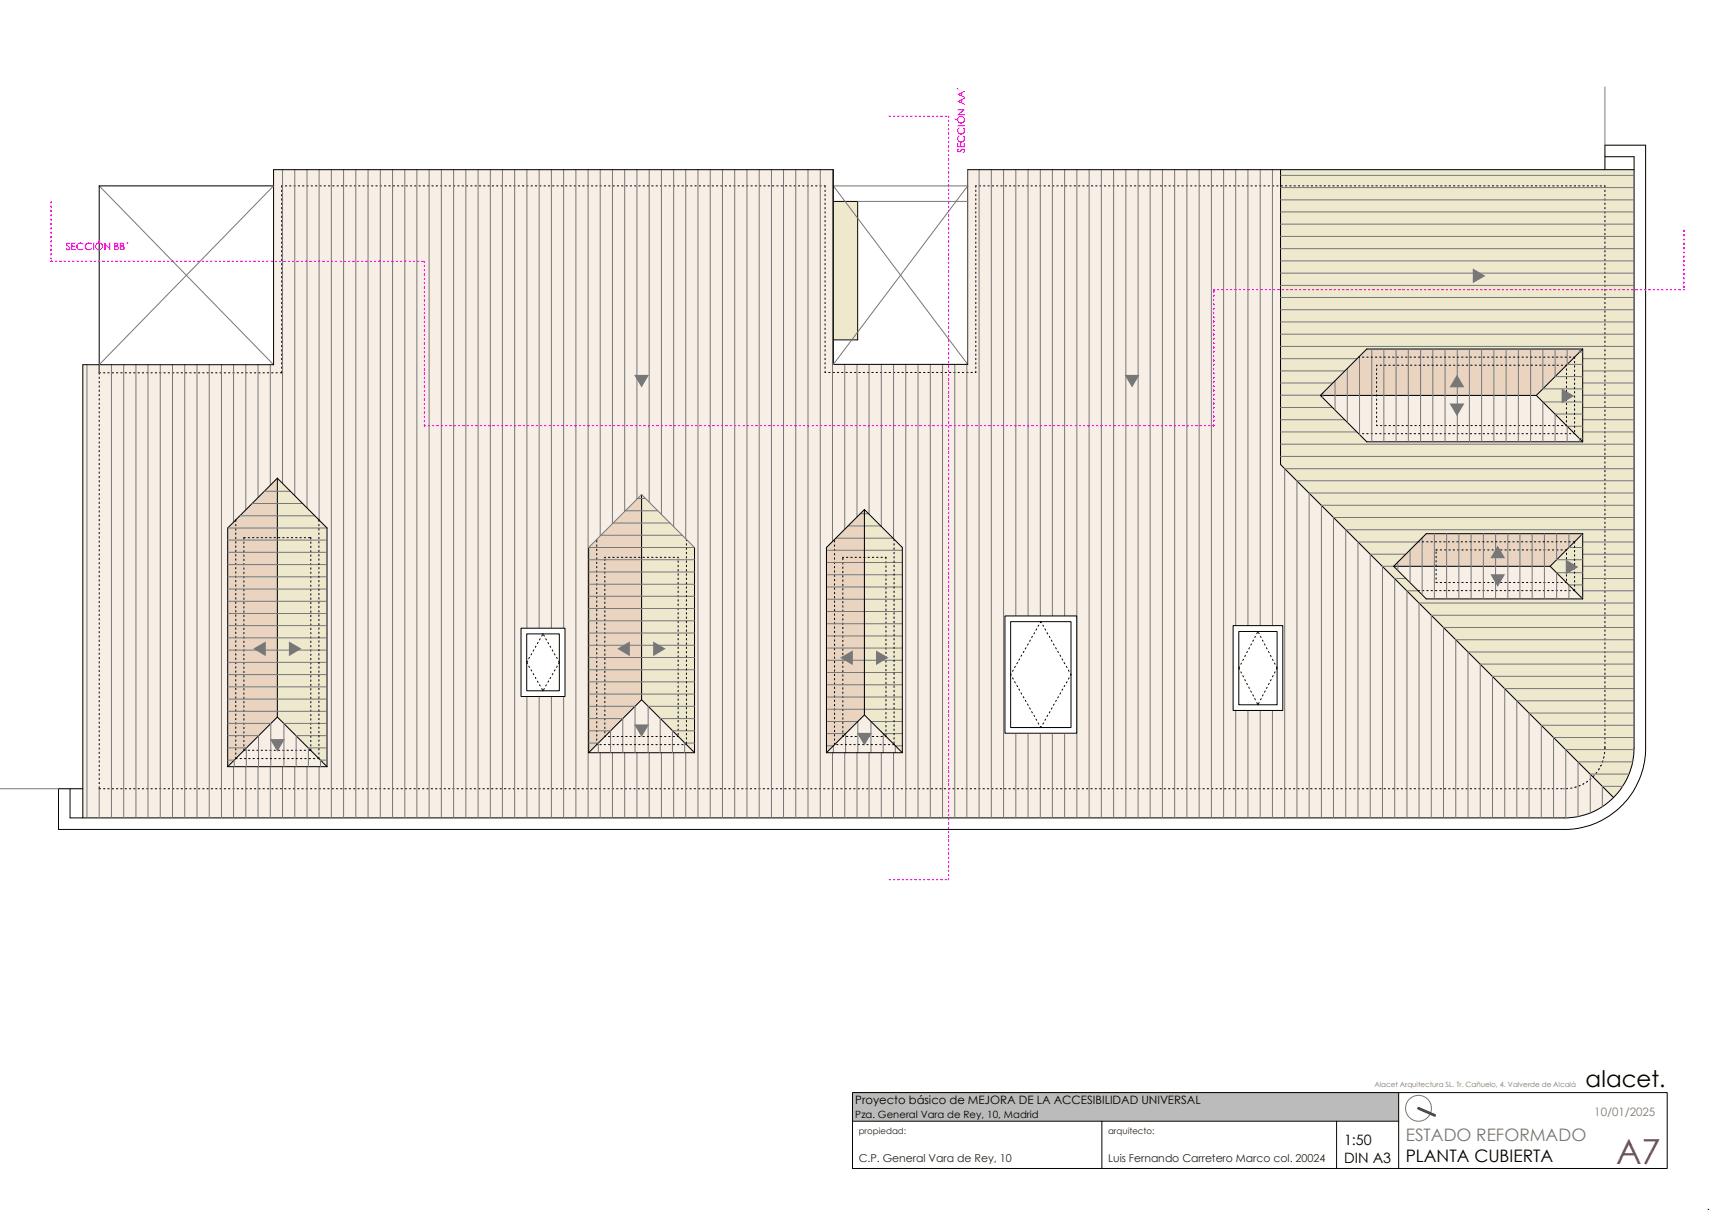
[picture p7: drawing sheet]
<svg xmlns="http://www.w3.org/2000/svg" width="420mm" height="297mm" viewBox="0 0 420 297" stroke-linecap="round" stroke-linejoin="round" font-family="sans-serif">
<defs><g id="words">
<text font-size="8.5" fill="#dd0806" x="396.7" y="285.7">A7</text>
<text font-size="5.6" x="389.2" y="266.9">alacet.</text>
<text font-size="4.2" fill="#777" x="345.1" y="280.1">ESTADO REFORMADO</text>
<text font-size="4.2" x="345.1" y="285.3">PLANTA CUBIERTA</text>
<g font-size="3.5">
<text x="329.9" y="281.1">1:50</text>
<text x="329.9" y="285.5">DIN A3</text>
</g>
<text font-size="2.8" x="210" y="270.9">Proyecto básico de MEJORA DE LA ACCESIBILIDAD UNIVERSAL</text>
<text font-size="2.8" fill="#777" x="391.4" y="273.9">10/01/2025</text>
<g font-size="2.7" fill="#222">
<text x="210.8" y="285.3">C.P. General Vara de Rey, 10</text>
<text x="272" y="285.3">Luis Fernando Carretero Marco col. 20024</text>
</g>
<g font-size="2.5" fill="#f0f">
<text x="236.9" y="37.6" transform="rotate(-90 236.9 37.6)">SECCIÓN AA´</text>
<text x="16.2" y="61.4">SECCIÓN BB´</text>
</g>
<text font-size="2.5" x="210" y="274.5">Pza. General Vara de Rey, 10, Madrid</text>
<g font-size="2.1" fill="#222">
<text x="210.8" y="278.3">propiedad:</text>
<text x="272" y="278.3">arquitecto:</text>
</g>
<text font-size="1.8" fill="#777" x="337.4" y="266.8">Alacet Arquitectura SL. Tr. Cañuelo, 4. Valverde de Alcalá</text>
</g></defs>
<path d="M204.6 49.4h5.9v34h-5.9z" fill="#eee9cc"/>
<path d="M67.2 41.7h137.4v47.7h32.9v-47.7h76.8v72.3l81.8 81.8a16.8 16.8 0 0 1-12.2 5h-363.6v-111.3h46.9z" fill="#f7eee6"/>
<path d="M314.3 41.7h86.8v141.9a17.3 17.3 0 0 1-5 12.2l-81.8-81.8z" fill="#eee9cc"/>
<g fill="none" stroke="#000" stroke-width=".25">
<path d="M394 38.5h7.1v145.1a17.1 17.1 0 0 1-17.2 17.2h-366.7v-7.2M67.2 45.6h-42.8v46.3M69.1 46.7v.3M69.1 47.7v.4M69.1 48.8v.3M69.1 49.9v.3M69.1 50.9v.4M69.1 52v.3M69.1 53v.4M69.1 54.1v.3M69.1 55.2v.3M69.1 56.2v.4"/>
<path d="M69.1 57.3v.3M69.1 58.3v.4M69.1 59.4v.3M69.3 45.6h-.2v.4M70 45.6h.4M71.1 45.6h.3M72.1 45.6h.4M73.2 45.6h.3M74.3 45.6h.3M75.3 45.6h.4M76.4 45.6h.3M77.4 45.6h.4"/>
<path d="M78.5 45.6h.3M79.6 45.6h.3M80.6 45.6h.4M81.7 45.6h.3M82.7 45.6h.4M83.8 45.6h.3M84.8 45.6h.4M85.9 45.6h.3M87 45.6h.3M88 45.6h.4M89.1 45.6h.3M90.1 45.6h.4"/>
<path d="M91.2 45.6h.3M92.3 45.6h.3M93.3 45.6h.4M94.4 45.6h.3M95.4 45.6h.4M96.5 45.6h.3M97.5 45.6h.4M98.6 45.6h.3M99.7 45.6h.3M100.7 45.6h.4M101.8 45.6h.3M102.8 45.6h.4"/>
<path d="M103.9 45.6h.3M105 45.6h.3M106 45.6h.4M107.1 45.6h.3M108.1 45.6h.4M109.2 45.6h.3M110.2 45.6h.4M111.3 45.6h.3M112.4 45.6h.3M113.4 45.6h.4M114.5 45.6h.3M115.5 45.6h.4"/>
<path d="M116.6 45.6h.3M117.7 45.6h.3M118.7 45.6h.4M119.8 45.6h.3M120.8 45.6h.4M121.9 45.6h.3M122.9 45.6h.4M124 45.6h.3M125.1 45.6h.3M126.1 45.6h.4M127.2 45.6h.3M128.2 45.6h.4"/>
<path d="M129.3 45.6h.3M130.4 45.6h.3M131.4 45.6h.4M132.5 45.6h.3M133.5 45.6h.4M134.6 45.6h.3M135.6 45.6h.4M136.7 45.6h.3M137.8 45.6h.3M138.8 45.6h.4M139.9 45.6h.3M140.9 45.6h.4"/>
<path d="M142 45.6h.3M143.1 45.6h.3M144.1 45.6h.4M145.2 45.6h.3M146.2 45.6h.4M147.3 45.6h.3M148.3 45.6h.4M149.4 45.6h.3M150.5 45.6h.3M151.5 45.6h.4M152.6 45.6h.3M153.6 45.6h.4"/>
<path d="M154.7 45.6h.3M155.8 45.6h.3M156.8 45.6h.4M157.9 45.6h.3M158.9 45.6h.4M160 45.6h.3M161 45.6h.4M162.1 45.6h.3M163.2 45.6h.3M164.2 45.6h.4M165.3 45.6h.3M166.3 45.6h.4"/>
<path d="M167.4 45.6h.3M168.5 45.6h.3M169.5 45.6h.4M170.6 45.6h.3M171.6 45.6h.4M172.7 45.6h.3M173.7 45.6h.4M174.8 45.6h.3M175.9 45.6h.3M176.9 45.6h.4M178 45.6h.3M179 45.6h.4"/>
<path d="M180.1 45.6h.3M181.2 45.6h.3M182.2 45.6h.4M183.3 45.6h.3M184.3 45.6h.4M185.4 45.6h.3M186.4 45.6h.4M187.5 45.6h.3M188.6 45.6h.3M189.6 45.6h.4M190.7 45.6h.3M191.7 45.6h.4"/>
<path d="M192.8 45.6h.3M193.9 45.6h.3M194.9 45.6h.4M196 45.6h.3M197 45.6h.4M198.1 45.6h.3M199.1 45.6h.4M200.2 45.6h.3M201.3 45.6h.3M202.3 45.6h.2v.4M202.5 46.7v.3M202.5 47.7v.4"/>
<path d="M202.5 48.8v.3M202.5 49.9v.3M202.5 50.9v.4M202.5 52v.3M202.5 53v.4M202.5 54.1v.3M202.5 55.2v.3M202.5 56.2v.4M202.5 57.3v.3M202.5 58.3v.4M202.5 59.4v.3M204.6 49.4h5.9v34h-5.9"/>
<path d="M237.5 41.7h163.6M239.5 46.7v.3M239.5 47.7v.4M239.5 48.8v.3M239.5 49.9v.3M239.5 50.9v.4M239.5 52v.3M239.5 53v.4M239.5 54.1v.3M239.5 55.2v.3M239.5 56.2v.4M239.5 57.3v.3"/>
<path d="M239.5 58.3v.4M239.5 59.4v.3M239.7 45.6l-.2 .4M240.4 45.6h.3M241.4 45.6h.4M242.5 45.6h.3M243.6 45.6h.3M244.6 45.6h.4M245.7 45.6h.3M246.7 45.6h.4M247.8 45.6h.3M248.8 45.6h.4"/>
<path d="M249.9 45.6h.3M251 45.6h.3M252 45.6h.4M253.1 45.6h.3M254.1 45.6h.4M255.2 45.6h.3M256.3 45.6h.3M257.3 45.6h.4M258.4 45.6h.3M259.4 45.6h.4M260.5 45.6h.3M261.5 45.6h.4"/>
<path d="M262.6 45.6h.3M263.7 45.6h.3M264.7 45.6h.4M265.8 45.6h.3M266.8 45.6h.4M267.9 45.6h.3M269 45.6h.3M270 45.6h.4M271.1 45.6h.3M272.1 45.6h.4M273.2 45.6h.3M274.2 45.6h.4"/>
<path d="M275.3 45.6h.3M276.4 45.6h.3M277.4 45.6h.4M278.5 45.6h.3M279.5 45.6h.4M280.6 45.6h.3M281.7 45.6h.3M282.7 45.6h.4M283.8 45.6h.3M284.8 45.6h.4M285.9 45.6h.3M286.9 45.6h.4"/>
<path d="M288 45.6h.3M289.1 45.6h.3M290.1 45.6h.4M291.2 45.6h.3M292.2 45.6h.4M293.3 45.6h.3M294.4 45.6h.3M295.4 45.6h.4M296.5 45.6h.3M297.5 45.6h.4M298.6 45.6h.3M299.6 45.6h.4"/>
<path d="M300.7 45.6h.3M301.8 45.6h.3M302.8 45.6h.4M303.9 45.6h.3M304.9 45.6h.4M306 45.6h.3M307.1 45.6h.3M308.1 45.6h.4M309.2 45.6h.3M310.2 45.6h.4M311.3 45.6h.3M312.3 45.6h.4"/>
<path d="M313.4 45.6h.3M314.3 41.7v72.3l81.8 81.8M314.5 45.6h.3M315.5 45.6h.4M316.6 45.6h.3M317.6 45.6h.4M318.7 45.6h.3M319.8 45.6h.3M320.8 45.6h.4M321.9 45.6h.3M322.9 45.6h.4M324 45.6h.3"/>
<path d="M325 45.6h.4M326.1 45.6h.3M327.2 45.6h.3M328.2 45.6h.4M329.3 45.6h.3M330.3 45.6h.4M331.4 45.6h.3M332.5 45.6h.3M333.5 45.6h.4M334.6 45.6h.3M335.6 45.6h.4M336.7 45.6h.3"/>
<path d="M337.7 45.6h.4M338.8 45.6h.3M339.9 45.6h.3M340.9 45.6h.4M342 45.6h.3M343 45.6h.4M344.1 45.6h.3M345.2 45.6h.3M346.2 45.6h.4M347.3 45.6h.3M348.3 45.6h.4M349.4 45.6h.3"/>
<path d="M350.4 45.6h.4M351.5 45.6h.3M352.6 45.6h.3M353.6 45.6h.4M354.7 45.6h.3M355.7 45.6h.4M356.8 45.6h.3M357.9 45.6h.3M358.9 45.6h.4M360 45.6h.3M361 45.6h.4M362.1 45.6h.3"/>
<path d="M363.1 45.6h.4M364.2 45.6h.3M365.3 45.6h.3M366.3 45.6h.4M367.4 45.6h.3M368.4 45.6h.4M369.5 45.6h.3M370.6 45.6h.3M371.6 45.6h.4M372.7 45.6h.3M373.7 45.6h.4M374.8 45.6h.3"/>
<path d="M375.8 45.6h.4M376.9 45.6h.3M378 45.6h.3M379 45.6h.4M380.1 45.6h.3M381.1 45.6h.4M382.2 45.6h.3M383.3 45.6h.3M384.3 45.6h.4M385.4 45.6h.3M386.4 45.6h.4M387.5 45.6h.3"/>
<path d="M388.5 45.6h.4M389.6 45.6h.3M390.7 45.6h.3M391.7 45.6h.4M392.8 45.6h.3M393.8 45.6l.2 .4M394 41.7v-6.1h10v148a20 20 0 0 1-20.1 20h-369.5v-10h5.9M394 46.7v.3M394 47.7v.4M394 48.8v.3M394 49.9v.3M394 50.9v.4"/>
<path d="M394 52v.3M394 53v.4M394 54.1v.3M394 55.2v.3M394 56.2v.4M394 57.3v.3M394 58.3v.4M394 59.4v.3M69.1 60.4v.4M69.1 61.5v.3M69.1 62.6v.3M69.1 63.6v.4"/>
<path d="M69.1 64.7v.3M69.1 65.7v.4M69.1 66.8v.3M69.1 67.9v.3M69.1 68.9v.4M69.1 70v.3M69.1 71v.4M69.1 72.1v.3M69.1 73.1v.4M69.1 74.2v.3M69.1 75.3v.3M69.1 76.3v.4"/>
<path d="M69.1 77.4v.3M69.1 78.4v.4M69.1 79.5v.3M202.5 60.4v.4M202.5 61.5v.3M202.5 62.6v.3M202.5 63.6v.4M202.5 64.7v.3M202.5 65.7v.4M202.5 66.8v.3M202.5 67.9v.3M202.5 68.9v.4"/>
<path d="M202.5 70v.3M202.5 71v.4M202.5 72.1v.3M202.5 73.1v.4M202.5 74.2v.3M202.5 75.3v.3M202.5 76.3v.4M202.5 77.4v.3M202.5 78.4v.4M202.5 79.5v.3M239.5 60.4v.4M239.5 61.5v.3"/>
<path d="M239.5 62.6v.3M239.5 63.6v.4M239.5 64.7v.3M239.5 65.7v.4M239.5 66.8v.3M239.5 67.9v.3M239.5 68.9v.4M239.5 70v.3M239.5 71v.4M239.5 72.1v.3M239.5 73.1v.4M239.5 74.2v.3"/>
<path d="M239.5 75.3v.3M239.5 76.3v.4M239.5 77.4v.3M239.5 78.4v.4M239.5 79.5v.3M394 60.4v.4M394 61.5v.3M394 62.6v.3M394 63.6v.4M394 64.7v.3M394 65.7v.4M394 66.8v.3"/>
<path d="M394 67.9v.3M394 68.9v.4M394 70v.3M394 71v.4M394 72.1v.3M394 73.1v.4M394 74.2v.3M394 75.3v.3M394 76.3v.4M394 77.4v.3M394 78.4v.4M394 79.5v.3"/>
<path d="M24.4 92.6v.3M24.4 93.6v.4M24.4 94.7v.3M24.4 95.8v.3M24.4 96.8v.4M24.4 97.9v.3M24.4 98.9v.4M24.4 100v.3M24.4 91.5h.3M25.4 91.5h.3M26.5 91.5h.3M27.5 91.5h.4"/>
<path d="M28.6 91.5h.3M29.6 91.5h.4M30.7 91.5h.3M31.8 91.5h.3M32.8 91.5h.4M33.9 91.5h.3M34.9 91.5h.4M36 91.5h.3M37.1 91.5h.3M38.1 91.5h.3M39.2 91.5h.3M40.2 91.5h.4"/>
<path d="M41.3 91.5h.3M42.3 91.5h.4M43.4 91.5h.3M44.5 91.5h.3M45.5 91.5h.4M46.6 91.5h.3M47.6 91.5h.4M48.7 91.5h.3M49.8 91.5h.3M50.8 91.5h.3M51.9 91.5h.3M52.9 91.5h.4"/>
<path d="M54 91.5h.3M55 91.5h.4M56.1 91.5h.3M57.2 91.5h.3M58.2 91.5h.4M59.3 91.5h.3M60.3 91.5h.4M61.4 91.5h.3M62.5 91.5h.3M63.5 91.5h.3M64.6 91.5h.3M65.6 91.5h.4"/>
<path d="M66.7 91.5h.3M67.7 91.5h.4M69.1 91.1v.4h-.3M69.1 80.6v.3M69.1 81.6v.4M69.1 82.7v.3M69.1 83.7v.4M69.1 84.8v.3M69.1 85.8v.4M69.1 86.9v.3M69.1 88v.3M69.1 89v.4"/>
<path d="M69.1 90.1v.3M202.5 91.1v.3h.2M202.5 80.6v.3M202.5 81.6v.4M202.5 82.7v.3M202.5 83.7v.4M202.5 84.8v.3M202.5 85.8v.4M202.5 86.9v.3M202.5 88v.3M202.5 89v.4M202.5 90.1v.3"/>
<path d="M203.4 91.4h.4M204.5 91.4h.3M205.5 91.4h.4M206.6 91.4h.3M207.7 91.4h.3M208.7 91.4h.4M209.8 91.4h.3M210.8 91.4h.4M211.9 91.4h.3M212.9 91.4h.4M214 91.4h.3M215.1 91.4h.3"/>
<path d="M216.1 91.4h.4M217.2 91.4h.3M218.2 91.4h.4M219.3 91.4h.3M220.4 91.4h.3M221.4 91.4h.4M222.5 91.4h.3M223.5 91.4h.4M224.6 91.4h.3M225.6 91.4h.4M226.7 91.4h.3M227.8 91.4h.3"/>
<path d="M228.8 91.4h.4M229.9 91.4h.3M230.9 91.4h.4M232 91.4h.3M233.1 91.4h.3M234.1 91.4h.4M235.2 91.4h.3M236.2 91.4h.4M237.3 91.4h.3M237.5 89.4h-32.9v-47.7h-137.4v47.8h-46.9v111.3M238.3 91.4h.4M239.5 91.1l-.1 .3"/>
<path d="M239.5 80.6v.3M239.5 81.6v.4M239.5 82.7v.3M239.5 83.7v.4M239.5 84.8v.3M239.5 85.8v.4M239.5 86.9v.3M239.5 88v.3M239.5 89v.4M239.5 90.1v.3M394 80.6v.3M394 81.6v.4"/>
<path d="M394 82.7v.3M394 83.7v.4M394 84.8v.3M394 85.8v.4M394 86.9v.3M394 88v.3M394 89v.4M394 90.1v.3M394 91.1v.4M394 92.2v.3M394 93.3v.3M394 94.3v.4"/>
<path d="M394 95.4v.3M394 96.4v.4M394 97.5v.3M394 98.5v.4M394 99.6v.3M24.4 101v.4M24.4 102.1v.3M24.4 103.2v.3M24.4 104.2v.4M24.4 105.3v.3M24.4 106.3v.4M24.4 107.4v.3"/>
<path d="M24.4 108.5v.3M24.4 109.5v.4M24.4 110.6v.3M24.4 111.6v.4M24.4 112.7v.3M24.4 113.7v.4M24.4 114.8v.3M24.4 115.9v.3M24.4 116.9v.4M24.4 118v.3M24.4 119v.4M394 100.7v.3"/>
<path d="M394 101.7v.4M394 102.8v.3M394 103.8v.4M394 104.9v.3M394 106v.3M394 107v.4M394 108.1v.3M394 109.1v.4M394 110.2v.3M394 111.2v.4M394 112.3v.3M394 113.4v.3"/>
<path d="M394 114.4v.4M394 115.5v.3M394 116.5v.4M394 117.6v.3M394 118.7v.3M394 119.7v.4M24.4 120.1v.3M24.4 121.2v.3M24.4 122.2v.4M24.4 123.3v.3M24.4 124.3v.4M24.4 125.4v.3"/>
<path d="M24.4 126.4v.4M24.4 127.5v.3M24.4 128.6v.3M24.4 129.6v.4M24.4 130.7v.3M24.4 131.7v.4M24.4 132.8v.3M24.4 133.9v.3M24.4 134.9v.4M24.4 136v.3M24.4 137v.4M24.4 138.1v.3"/>
<path d="M24.4 139.1v.4M394 120.8v.3M394 121.8v.4M394 122.9v.3M394 123.9v.4M394 125v.3M394 126.1v.3M394 127.1v.4M394 128.2v.3M394 129.2v.4M394 130.3v.3M394 131.4v.3"/>
<path d="M394 132.4v.4M394 133.5v.3M394 134.5v.4M394 135.6v.3M394 136.6v.4M394 137.7v.3M394 138.8v.3M394 139.8v.4M24.4 140.2v.3M24.4 141.3v.3M24.4 142.3v.4M24.4 143.4v.3"/>
<path d="M24.4 144.4v.4M24.4 145.5v.3M24.4 146.6v.3M24.4 147.6v.4M24.4 148.7v.3M24.4 149.7v.4M24.4 150.8v.3M24.4 151.8v.4M24.4 152.9v.3M24.4 154v.3M24.4 155v.4M24.4 156.1v.3"/>
<path d="M24.4 157.1v.4M24.4 158.2v.3M24.4 159.3v.3M394 140.9v.3M394 141.9v.4M394 143v.3M394 144.1v.3M394 145.1v.4M394 146.2v.3M394 147.2v.4M394 148.3v.3M394 149.3v.4"/>
<path d="M394 150.4v.3M394 151.5v.3M394 152.5v.4M394 153.6v.3M394 154.6v.4M394 155.7v.3M394 156.8v.3M394 157.8v.4M394 158.9v.3M394 159.9v.4M24.4 160.3v.4M24.4 161.4v.3"/>
<path d="M24.4 162.4v.4M24.4 163.5v.3M24.4 164.5v.4M24.4 165.6v.3M24.4 166.7v.3M24.4 167.7v.4M24.4 168.8v.3M24.4 169.8v.4M24.4 170.9v.3M24.4 172v.3M24.4 173v.4M24.4 174.1v.3"/>
<path d="M24.4 175.1v.4M24.4 176.2v.3M24.4 177.2v.4M24.4 178.3v.3M24.4 179.4v.3M394 161v.3M394 162v.4M394 163.1v.3M394 164.2v.3M394 165.2v.4M394 166.3v.3M394 167.3v.4"/>
<path d="M394 168.4v.3M394 169.5v.3M394 170.5v.4M394 171.6v.3M394 172.6v.4M394 173.7v.3M394 174.7v.4M394 175.8v.3M394 176.9v.3M394 177.9v.4M394 179v.3M24.4 180.4v.4"/>
<path d="M24.4 181.5v.3M24.4 182.5v.4M24.4 183.6v.3M24.4 184.7v.3M24.4 185.7v.4M24.4 186.8v.3M24.4 187.8v.4M24.4 188.9v.3M24.4 189.9v.4M24.4 191v.3M24.4 192.1v.3M24.4 193.1v.4"/>
<path d="M24.4 193.5l.3 .1M25.4 193.6h.3M26.5 193.6h.3M27.5 193.6h.4M28.6 193.6h.3M29.6 193.6h.4M30.7 193.6h.3M31.8 193.6h.3M32.8 193.6h.4M33.9 193.6h.3M34.9 193.6h.4M36 193.6h.3"/>
<path d="M37.1 193.6h.3M38.1 193.6h.3M39.2 193.6h.3M40.2 193.6h.4M41.3 193.6h.3M42.3 193.6h.4M43.4 193.6h.3M44.5 193.6h.3M45.5 193.6h.4M46.6 193.6h.3M47.6 193.6h.4M48.7 193.6h.3"/>
<path d="M49.8 193.6h.3M50.8 193.6h.3M51.9 193.6h.3M52.9 193.6h.4M54 193.6h.3M55 193.6h.4M56.1 193.6h.3M57.2 193.6h.3M58.2 193.6h.4M59.3 193.6h.3M60.3 193.6h.4M61.4 193.6h.3"/>
<path d="M62.5 193.6h.3M63.5 193.6h.3M64.6 193.6h.3M65.6 193.6h.4M66.7 193.6h.3M67.7 193.6h.4M68.8 193.6h.3M69.9 193.6h.3M70.9 193.6h.4M72 193.6h.3M73 193.6h.4M74.1 193.6h.3"/>
<path d="M75.2 193.6h.3M76.2 193.6h.3M77.3 193.6h.3M78.3 193.6h.4M79.4 193.6h.3M80.4 193.6h.4M81.5 193.6h.3M82.6 193.6h.3M83.6 193.6h.4M84.7 193.6h.3M85.7 193.6h.4M86.8 193.6h.3"/>
<path d="M87.9 193.6h.3M88.9 193.6h.3M90 193.6h.3M91 193.6h.4M92.1 193.6h.3M93.1 193.6h.4M94.2 193.6h.3M95.3 193.6h.3M96.3 193.6h.4M97.4 193.6h.3M98.4 193.6h.4M99.5 193.6h.3"/>
<path d="M100.6 193.6h.3M101.6 193.6h.3M102.7 193.6h.3M103.7 193.6h.4M104.8 193.6h.3M105.8 193.6h.4M106.9 193.6h.3M108 193.6h.3M109 193.6h.4M110.1 193.6h.3M111.1 193.6h.4M112.2 193.6h.3"/>
<path d="M113.3 193.6h.3M114.3 193.6h.3M115.4 193.6h.3M116.4 193.6h.4M117.5 193.6h.3M118.5 193.6h.4M119.6 193.6h.3M120.7 193.6h.3M121.7 193.6h.4M122.8 193.6h.3M123.8 193.6h.4M124.9 193.6h.3"/>
<path d="M126 193.6h.3M127 193.6h.3M128.1 193.6h.3M129.1 193.6h.4M130.2 193.6h.3M131.2 193.6h.4M132.3 193.6h.3M133.4 193.6h.3M134.4 193.6h.4M135.5 193.6h.3M136.5 193.6h.4M137.6 193.6h.3"/>
<path d="M138.7 193.6h.3M139.7 193.6h.3M140.8 193.6h.3M141.8 193.6h.4M142.9 193.6h.3M143.9 193.6h.4M145 193.6h.3M146.1 193.6h.3M147.1 193.6h.4M148.2 193.6h.3M149.2 193.6h.4M150.3 193.6h.3"/>
<path d="M151.4 193.6h.3M152.4 193.6h.3M153.5 193.6h.3M154.5 193.6h.4M155.6 193.6h.3M156.6 193.6h.4M157.7 193.6h.3M158.8 193.6h.3M159.8 193.6h.4M160.9 193.6h.3M161.9 193.6h.4M163 193.6h.3"/>
<path d="M164.1 193.6h.3M165.1 193.6h.3M166.2 193.6h.3M167.2 193.6h.4M168.3 193.6h.3M169.3 193.6h.4M170.4 193.6h.3M171.5 193.6h.3M172.5 193.6h.4M173.6 193.6h.3M174.6 193.6h.4M175.7 193.6h.3"/>
<path d="M176.8 193.6h.3M177.8 193.6h.3M178.9 193.6h.3M179.9 193.6h.4M181 193.6h.3M182 193.6h.4M183.1 193.6h.3M184.2 193.6h.3M185.2 193.6h.4M186.3 193.6h.3M187.3 193.6h.4M188.4 193.6h.3"/>
<path d="M189.5 193.6h.3M190.5 193.6h.3M191.6 193.6h.3M192.6 193.6h.4M193.7 193.6h.3M194.7 193.6h.4M195.8 193.6h.3M196.9 193.6h.3M197.9 193.6h.4M199 193.6h.3M200 193.6h.4M201.1 193.6h.3"/>
<path d="M202.2 193.6h.3M203.2 193.6h.3M204.3 193.6h.3M205.3 193.6h.4M206.4 193.6h.3M207.4 193.6h.4M208.5 193.6h.3M209.6 193.6h.3M210.6 193.6h.4M211.7 193.6h.3M212.7 193.6h.4M213.8 193.6h.3"/>
<path d="M214.9 193.6h.3M215.9 193.6h.3M217 193.6h.3M218 193.6h.4M219.1 193.6h.3M220.1 193.6h.4M221.2 193.6h.3M222.3 193.6h.3M223.3 193.6h.4M224.4 193.6h.3M225.4 193.6h.4M226.5 193.6h.3"/>
<path d="M227.6 193.6h.3M228.6 193.6h.3M229.7 193.6h.3M230.7 193.6h.4M231.8 193.6h.3M232.8 193.6h.4M233.9 193.6h.3M235 193.6h.3M236 193.6h.4M237.1 193.6h.3M238.1 193.6h.4M239.2 193.6h.3"/>
<path d="M240.3 193.6h.3M241.3 193.6h.3M242.4 193.6h.3M243.4 193.6h.4M244.5 193.6h.3M245.5 193.6h.4M246.6 193.6h.3M247.7 193.6h.3M248.7 193.6h.4M249.8 193.6h.3M250.8 193.6h.4M251.9 193.6h.3"/>
<path d="M253 193.6h.3M254 193.6h.3M255.1 193.6h.3M256.1 193.6h.4M257.2 193.6h.3M258.2 193.6h.4M259.3 193.6h.3M260.4 193.6h.3M261.4 193.6h.4M262.5 193.6h.3M263.5 193.6h.4M264.6 193.6h.3"/>
<path d="M265.7 193.6h.3M266.7 193.6h.3M267.8 193.6h.3M268.8 193.6h.4M269.9 193.6h.3M270.9 193.6h.4M272 193.6h.3M273.1 193.6h.3M274.1 193.6h.4M275.2 193.6h.3M276.2 193.6h.4M277.3 193.6h.3"/>
<path d="M278.4 193.6h.3M279.4 193.6h.3M280.5 193.6h.3M281.5 193.6h.4M282.6 193.6h.3M283.6 193.6h.4M284.7 193.6h.3M285.8 193.6h.3M286.8 193.6h.4M287.9 193.6h.3M288.9 193.6h.4M290 193.6h.3"/>
<path d="M291.1 193.6h.3M292.1 193.6h.3M293.2 193.6h.3M294.2 193.6h.4M295.3 193.6h.3M296.3 193.6h.4M297.4 193.6h.3M298.5 193.6h.3M299.5 193.6h.4M300.6 193.6h.3M301.6 193.6h.4M302.7 193.6h.3"/>
<path d="M303.8 193.6h.3M304.8 193.6h.3M305.9 193.6h.3M306.9 193.6h.4M308 193.6h.3M309 193.6h.4M310.1 193.6h.3M311.2 193.6h.3M312.2 193.6h.4M313.3 193.6h.3M314.3 193.6h.4M315.4 193.6h.3"/>
<path d="M316.5 193.6h.3M317.5 193.6h.3M318.6 193.6h.3M319.6 193.6h.4M320.7 193.6h.3M321.7 193.6h.4M322.8 193.6h.3M323.9 193.6h.3M324.9 193.6h.4M326 193.6h.3M327 193.6h.4M328.1 193.6h.3"/>
<path d="M329.2 193.6h.3M330.2 193.6h.3M331.3 193.6h.3M332.3 193.6h.4M333.4 193.6h.3M334.4 193.6h.4M335.5 193.6h.3M336.6 193.6h.3M337.6 193.6h.4M338.7 193.6h.3M339.7 193.6h.4M340.8 193.6h.3"/>
<path d="M341.9 193.6h.3M342.9 193.6h.3M344 193.6h.3M345 193.6h.4M346.1 193.6h.3M347.1 193.6h.4M348.2 193.6h.3M349.3 193.6h.3M350.3 193.6h.4M351.4 193.6h.3M352.4 193.6h.4M353.5 193.6h.3"/>
<path d="M354.6 193.6h.3M355.6 193.6h.3M356.7 193.6h.3M357.7 193.6h.4M358.8 193.6h.3M359.8 193.6h.4M360.9 193.6h.3M362 193.6h.3M363 193.6h.4M364.1 193.6h.3M365.1 193.6h.4M366.2 193.6h.3"/>
<path d="M367.3 193.6h.3M368.3 193.6h.3M369.4 193.6h.3M370.4 193.6h.4M371.5 193.6h.3M372.5 193.6h.4M373.6 193.6h.3M374.7 193.6h.3M375.7 193.6h.4M376.8 193.6h.3M377.8 193.6h.4M378.9 193.6h.3"/>
<path d="M380 193.6h.3M381 193.6h.3M382.1 193.6h.3M383.1 193.6h.4M383.8 193.6h.1M384.8 193.6h-.3M385.9 193.5h-.4M386.9 193.2l-.3 .1M387.9 192.8l-.3 .2M388.8 192.4l-.3 .1M389.7 191.8l-.3 .2M390.5 191.2l-.2 .2"/>
<path d="M391.3 190.4l-.3 .3M392 189.6l-.2 .3M392.6 188.7l-.2 .3M393.1 187.8l-.2 .3M393.5 186.8l-.2 .3M393.7 186.1h.1M393.7 185.8v.3M393.9 184.7l-.1 .3M394 180v.4M394 181.1v.3M394 182.2v.3M394 183.2l-.1 .8"/>
</g>
<g fill="none" stroke="#777" stroke-width=".25">
<path d="M394 21.3v14.3M24.4 45.6l42.8 43.9M67.2 45.6l-42.8 43.9v2M69.4 41.7v159.1M72.4 41.7v159.1M75.4 41.7v159.1M78.3 41.7v159.1M81.3 41.7v159.1M84.3 41.7v159.1M87.3 41.7v159.1M90.3 41.7v159.1M93.4 41.7v159.1"/>
<path d="M96.4 41.7v159.1M99.4 41.7v159.1M102.3 41.7v159.1M105.3 41.7v159.1M108.3 41.7v159.1M111.3 41.7v159.1M114.4 41.7v159.1M117.4 41.7v159.1M120.4 41.7v159.1M123.3 41.7v159.1M126.3 41.7v159.1M129.3 41.7v159.1"/>
<path d="M132.3 41.7v159.1M135.4 41.7v159.1M138.4 41.7v159.1M141.4 41.7v159.1M144.4 41.7v159.1M147.3 41.7v159.1M150.3 41.7v159.1M153.3 41.7v159.1M156.3 41.7v159.1M159.4 41.7v159.1M162.4 41.7v159.1M165.4 41.7v159.1"/>
<path d="M168.3 41.7v159.1M171.3 41.7v159.1M174.3 41.7v159.1M177.3 41.7v159.1M180.4 41.7v159.1M183.4 41.7v159.1M186.4 41.7v159.1M189.4 41.7v159.1M192.3 41.7v159.1M195.3 41.7v159.1M198.3 41.7v159.1M201.3 41.7v159.1"/>
<path d="M204.4 41.7v159.1M210.5 49.4h27M240.3 41.7v159.1M243.3 41.7v159.1M246.3 41.7v159.1M249.4 41.7v159.1M252.4 41.7v159.1M255.4 41.7v159.1M258.3 41.7v159.1M261.3 41.7v159.1M264.3 41.7v159.1M267.3 41.7v159.1"/>
<path d="M270.4 41.7v159.1M273.4 41.7v159.1M276.4 41.7v159.1M279.4 41.7v159.1M282.3 41.7v159.1M285.3 41.7v159.1M288.3 41.7v159.1M291.3 41.7v159.1M294.4 41.7v159.1M297.4 41.7v159.1M300.4 41.7v159.1M303.3 41.7v159.1"/>
<path d="M306.3 41.7v159.1M309.3 41.7v159.1M312.3 41.7v159.1M314.3 58h86.8M314.3 55h86.8M314.3 52h86.8M314.3 49.1h86.8M314.3 46.1h86.8M314.3 43h86.8M314.3 79h86.8M314.3 76h86.8M314.3 73h86.8"/>
<path d="M314.3 70.1h86.8M314.3 67.1h86.8M314.3 64h86.8M314.3 61h86.8M21.3 89.5v111.3M27.4 89.5v111.3M30.4 89.5v111.3M33.4 89.5v111.3M36.3 89.5v111.3M39.3 89.5v111.3M42.3 89.5v111.3M45.3 89.5v111.3"/>
<path d="M48.4 89.5v111.3M51.4 89.5v111.3M54.4 89.5v111.3M57.3 89.5v111.3M60.3 89.5v111.3M63.3 89.5v111.3M66.3 89.5v111.3M204.6 89.4l32.9-43.8h-32.9l32.9 43.8M207.4 89.4v111.4M210.4 89.4v111.4M213.3 89.4v111.4M216.3 89.4v111.4"/>
<path d="M219.3 89.4v111.4M222.3 89.4v111.4M225.4 89.4v111.4M228.4 89.4v111.4M231.4 89.4v111.4M234.4 89.4v111.4M237.3 89.4v111.4M314.3 97h86.8M314.3 94h86.8M314.3 91.1h86.8M314.3 88h86.8M314.3 85h86.8"/>
<path d="M314.3 82h86.8M314.3 112.1h86.8M314.3 109h86.8M314.3 106h86.8M314.3 103h86.8M314.3 100h86.8M401.1 115.1h-85.7v85.7M401.1 118h-82.7v82.8M401.1 121h-79.7v79.8M401.1 124h-76.7v76.8M401.1 127h-73.8v73.8M401.1 130h-70.8v70.8"/>
<path d="M401.1 133.1h-67.8v67.7M401.1 136.1h-64.8v64.7M401.1 139h-61.7v61.8M401.1 142h-58.7v58.8M401.1 145h-55.7v55.8M401.1 148h-52.8v52.8M401.1 151h-49.8v49.8M401.1 154h-46.8v46.8M401.1 157.1h-43.8v43.7M401.1 160.1h-40.7v40.7M401.1 163h-37.7v37.8M401.1 166h-34.7v34.8"/>
<path d="M401.1 169h-31.7v31.8M401.1 172h-28.8v28.8M401.1 175h-25.8v25.8M401.1 178.1h-22.8v22.7M0 193.6h14.4M24.4 193.6v7.2M398.3 193h-5v5M399.9 190h-9.5v9.6M400.8 187h-13.4v13.4M401.1 181.1h-19.8v19.7M401.1 184h-16.7v16.8"/>
</g>
<path d="M237.5 41.7v47.7" fill="none" stroke="#800000" stroke-width=".25"/>
<path d="M68.1 117.4l12.2 12.2v58.6l-12.2-12.2z" fill="#eee9cc"/>
<path d="M68.1 117.4v58.6l-12.2 12.2v-58.6z" fill="#ead4bf"/>
<path d="M55.9 188.2l12.2-12.2 12.2 12.2z" fill="#f7eee6"/>
<g fill="none" stroke="#000" stroke-width=".25">
<path d="M68.1 117.4l12.2 12.2v58.6M68.1 117.4l-12.2 12.2v58.6M68.1 117.4v58.6M57.9 127.6v.4M57.9 128.7v.4M57.9 129.8v.3M57.9 130.8v.4M57.9 131.9v.3M57.9 133v.3M57.9 134v.4M57.9 135.1v.3M57.9 136.1v.4"/>
<path d="M57.9 137.2v.3M57.9 138.3v.3M57.9 139.3v.4M59.9 133.1v.3M59.9 134.1v.3M59.9 135.2v.3M59.9 136.2v.4M59.9 137.3v.3M59.9 138.3v.4M59.9 139.4v.3M60.2 132h-.3v.3M60.9 132h.4"/>
<path d="M62 132h.3M63 132h.4M64.1 132h.3M65.2 132h.3M66.2 132h.4M67.3 132h.3M68.3 132h.4M69.4 132h.3M70.5 132h.3M71.5 132h.4M72.6 132h.3M73.6 132h.4"/>
<path d="M74.7 132h.3M75.7 132h.4M76.2 132l.1 .3M76.3 133.1v.3M76.3 134.1v.3M76.3 135.2v.3M76.3 136.2v.4M76.3 137.3v.3M76.3 138.3v.4M76.3 139.4v.3M78.3 127.6v.4M78.3 128.7v.4"/>
<path d="M78.3 129.8v.3M78.3 130.8v.4M78.3 131.9v.3M78.3 133v.3M78.3 134v.4M78.3 135.1v.3M78.3 136.1v.4M78.3 137.2v.3M78.3 138.3v.3M78.3 139.3v.4M57.9 140.4v.3M57.9 141.4v.4"/>
<path d="M57.9 142.5v.3M57.9 143.5v.4M57.9 144.6v.3M57.9 145.7v.3M57.9 146.7v.4M57.9 147.8v.3M57.9 148.8v.4M57.9 149.9v.3M57.9 151v.3M57.9 152v.4M57.9 153.1v.3M57.9 154.1v.4"/>
<path d="M57.9 155.2v.3M57.9 156.2v.4M57.9 157.3v.3M57.9 158.4v.3M57.9 159.4v.4M59.9 140.5v.3M59.9 141.5v.4M59.9 142.6v.3M59.9 143.6v.4M59.9 144.7v.3M59.9 145.8v.3M59.9 146.8v.3"/>
<path d="M59.9 147.9v.3M59.9 148.9v.4M59.9 150v.3M59.9 151v.4M59.9 152.1v.3M59.9 153.2v.3M59.9 154.2v.4M59.9 155.3v.3M59.9 156.3v.4M59.9 157.4v.3M59.9 158.5v.3M59.9 159.5v.3"/>
<path d="M76.3 140.5v.3M76.3 141.5v.4M76.3 142.6v.3M76.3 143.6v.4M76.3 144.7v.3M76.3 145.8v.3M76.3 146.8v.3M76.3 147.9v.3M76.3 148.9v.4M76.3 150v.3M76.3 151v.4M76.3 152.1v.3"/>
<path d="M76.3 153.2v.3M76.3 154.2v.4M76.3 155.3v.3M76.3 156.3v.4M76.3 157.4v.3M76.3 158.5v.3M76.3 159.5v.3M78.3 140.4v.3M78.3 141.4v.4M78.3 142.5v.3M78.3 143.5v.4M78.3 144.6v.3"/>
<path d="M78.3 145.7v.3M78.3 146.7v.4M78.3 147.8v.3M78.3 148.8v.4M78.3 149.9v.3M78.3 151v.3M78.3 152v.4M78.3 153.1v.3M78.3 154.1v.4M78.3 155.2v.3M78.3 156.2v.4M78.3 157.3v.3"/>
<path d="M78.3 158.4v.3M78.3 159.4v.4M57.9 160.5v.3M57.9 161.5v.4M57.9 162.6v.3M57.9 163.7v.3M57.9 164.7v.4M57.9 165.8v.3M57.9 166.8v.4M57.9 167.9v.3M57.9 168.9v.4M57.9 170v.3"/>
<path d="M57.9 171.1v.3M57.9 172.1v.4M57.9 173.2v.3M57.9 174.2v.4M57.9 175.3v.3M57.9 176.4v.3M57.9 177.4v.4M57.9 178.5v.3M57.9 179.5v.4M59.9 160.6v.3M59.9 161.6v.4M59.9 162.7v.3"/>
<path d="M59.9 163.7v.4M59.9 164.8v.3M59.9 165.9v.3M59.9 166.9v.4M59.9 168v.3M59.9 169v.4M59.9 170.1v.3M59.9 171.2v.3M59.9 172.2v.3M59.9 173.3v.3M59.9 174.3v.4M59.9 175.4v.3"/>
<path d="M59.9 176.4v.4M59.9 177.5v.3M59.9 178.6v.3M59.9 179.6v.4M68.1 176l-12.2 12.2M68.1 176l12.2 12.2M76.3 160.6v.3M76.3 161.6v.4M76.3 162.7v.3M76.3 163.7v.4M76.3 164.8v.3M76.3 165.9v.3"/>
<path d="M76.3 166.9v.4M76.3 168v.3M76.3 169v.4M76.3 170.1v.3M76.3 171.2v.3M76.3 172.2v.3M76.3 173.3v.3M76.3 174.3v.4M76.3 175.4v.3M76.3 176.4v.4M76.3 177.5v.3M76.3 178.6v.3"/>
<path d="M76.3 179.6v.4M78.3 160.5v.3M78.3 161.5v.4M78.3 162.6v.3M78.3 163.7v.3M78.3 164.7v.4M78.3 165.8v.3M78.3 166.8v.4M78.3 167.9v.3M78.3 168.9v.4M78.3 170v.3M78.3 171.1v.3"/>
<path d="M78.3 172.1v.4M78.3 173.2v.3M78.3 174.2v.4M78.3 175.3v.3M78.3 176.4v.3M78.3 177.4v.4M78.3 178.5v.3M78.3 179.5v.4M55.9 188.2h24.4M57.9 180.6v.3M57.9 181.6v.4M57.9 182.7v.3"/>
<path d="M57.9 183.8v.3M57.9 184.8v.4M57.9 185.9v.3h.3M58.9 186.2h.4M59.9 180.7v.3M59.9 181.7v.4M59.9 182.8v.3M59.9 183.9v.3h.3M60 186.2h.3M60.9 184.2h.4M61.1 186.2h.3M62 184.2h.3"/>
<path d="M62.1 186.2h.4M63 184.2h.4M63.2 186.2h.3M64.1 184.2h.3M64.2 186.2h.4M65.2 184.2h.3M65.3 186.2h.3M66.2 184.2h.4M66.3 186.2h.4M67.3 184.2h.3M67.4 186.2h.3M68.3 184.2h.4"/>
<path d="M68.5 186.2h.3M69.4 184.2h.3M69.5 186.2h.4M70.5 184.2h.3M70.6 186.2h.3M71.5 184.2h.4M71.6 186.2h.4M72.6 184.2h.3M72.7 186.2h.3M73.6 184.2h.4M73.8 186.2h.3M74.7 184.2h.3"/>
<path d="M74.8 186.2h.4M75.7 184.2h.4M75.9 186.2h.3M76.3 180.7v.3M76.3 181.7v.4M76.3 182.8v.3M76.3 183.9l-.1 .3M76.9 186.2h.4M78.3 180.6v.3M78.3 181.6v.4M78.3 182.7v.3M78.3 183.8v.3"/>
<path d="M78.3 184.8v.4M78.3 185.9v.3h-.3"/>
</g>
<g fill="none" stroke="#777" stroke-width=".25">
<path d="M55.9 132.6h24.4M55.9 135.6h24.4M55.9 138.6h24.4M55.9 129.6h24.4M58.9 126.6h18.4M61.9 123.6h12.4M64.9 120.6h6.4M55.9 141.6h24.4M55.9 144.6h24.4M55.9 147.6h24.4M55.9 150.6h24.4M55.9 153.6h24.4"/>
<path d="M55.9 156.6h24.4M55.9 159.6h24.4M55.9 162.6h24.4M55.9 165.6h24.4M55.9 168.6h24.4M55.9 171.6h24.4M55.9 174.6h24.4M55.9 177.6h10.6v10.6M80.3 177.6h-10.6v10.6M55.9 180.6h7.6v7.6M55.9 183.6h4.6v4.6M55.9 186.6h1.6v1.6"/>
<path d="M80.3 180.6h-7.6v7.6M80.3 183.6h-4.6v4.6M80.3 186.6h-1.6v1.6"/>
</g>
<path d="M157.5 121.4l13 13v50.4l-13-13z" fill="#eee9cc"/>
<path d="M144.5 184.8l13-13 13 13z" fill="#f7eee6"/>
<path d="M157.5 121.4v50.4l-13 13v-50.4z" fill="#ead4bf"/>
<g fill="none" stroke="#000" stroke-width=".25">
<path d="M144.5 134.4v50.4M146.5 132.4v.1M146.5 132.7v.4M146.5 133.8v.3M146.5 134.8v.4M146.5 135.9v.3M146.5 136.9v.4M146.5 138v.3M146.5 139.1v.3M148.5 137.2v.4M148.5 138.3v.3M148.5 139.4v.3"/>
<path d="M148.6 136.8l-.1 .1M149.4 136.8h.3M150.4 136.8h.4M151.5 136.8h.3M152.5 136.8h.4M153.6 136.8h.3M154.7 136.8h.3M155.7 136.8h.4M156.8 136.8h.3M157.5 121.4v50.4M157.8 136.8h.4M158.9 136.8h.3"/>
<path d="M159.9 136.8h.4M161 136.8h.3M162.1 136.8h.3M163.1 136.8h.4M164.2 136.8h.3M165.2 136.8h.4M166.3 136.8l.2 .2M166.5 137.7v.3M166.5 138.8v.3M166.5 139.8v.4M168.5 132.4v.4M168.5 133.5v.3"/>
<path d="M168.5 134.5v.4M168.5 135.6v.3M168.5 136.6v.4M168.5 137.7v.3M168.5 138.8v.3M168.5 139.8v.4M170.5 134.4v50.4M146.5 140.1v.4M146.5 141.2v.3M146.5 142.2v.4M146.5 143.3v.3M146.5 144.4v.3"/>
<path d="M146.5 145.4v.4M146.5 146.5v.3M146.5 147.5v.4M146.5 148.6v.3M146.5 149.6v.4M146.5 150.7v.3M146.5 151.8v.3M146.5 152.8v.4M146.5 153.9v.3M146.5 154.9v.4M146.5 156v.3M146.5 157.1v.3"/>
<path d="M146.5 158.1v.4M146.5 159.2v.3M148.5 140.4v.4M148.5 141.5v.3M148.5 142.5v.4M148.5 143.6v.3M148.5 144.6v.4M148.5 145.7v.3M148.5 146.8v.3M148.5 147.8v.4M148.5 148.9v.3M148.5 149.9v.4"/>
<path d="M148.5 151v.3M148.5 152.1v.3M148.5 153.1v.4M148.5 154.2v.3M148.5 155.2v.4M148.5 156.3v.3M148.5 157.3v.4M148.5 158.4v.3M148.5 159.5v.3M166.5 140.9v.3M166.5 141.9v.4M166.5 143v.3"/>
<path d="M166.5 144.1v.3M166.5 145.1v.4M166.5 146.2v.3M166.5 147.2v.4M166.5 148.3v.3M166.5 149.3v.4M166.5 150.4v.3M166.5 151.5v.3M166.5 152.5v.4M166.5 153.6v.3M166.5 154.6v.4M166.5 155.7v.3"/>
<path d="M166.5 156.8v.3M166.5 157.8v.4M166.5 158.9v.3M166.5 159.9v.4M168.5 140.9v.3M168.5 141.9v.4M168.5 143v.3M168.5 144.1v.3M168.5 145.1v.4M168.5 146.2v.3M168.5 147.2v.4M168.5 148.3v.3"/>
<path d="M168.5 149.3v.4M168.5 150.4v.3M168.5 151.5v.3M168.5 152.5v.4M168.5 153.6v.3M168.5 154.6v.4M168.5 155.7v.3M168.5 156.8v.3M168.5 157.8v.4M168.5 158.9v.3M168.5 159.9v.4M146.5 160.2v.4"/>
<path d="M146.5 161.3v.3M146.5 162.3v.4M146.5 163.4v.3M146.5 164.5v.3M146.5 165.5v.4M146.5 166.6v.3M146.5 167.6v.4M146.5 168.7v.3M146.5 169.8v.3M146.5 170.8v.4M146.5 171.9v.3M146.5 172.9v.4"/>
<path d="M146.5 174v.3M146.5 175v.4M146.5 176.1v.3M146.5 177.2v.3M146.5 178.2v.4M146.5 179.3v.3M148.5 160.5v.4M148.5 161.6v.3M148.5 162.6v.4M148.5 163.7v.3M148.5 164.8v.3M148.5 165.8v.4"/>
<path d="M148.5 166.9v.3M148.5 167.9v.4M148.5 169v.3M148.5 170v.4M148.5 171.1v.3M148.5 172.2v.3M148.5 173.2v.4M148.5 174.3v.3M148.5 175.3v.4M148.5 176.4v.3M148.5 177.5v.3M148.5 178.5v.4"/>
<path d="M148.5 179.6v.3M157.5 171.8l-13 13M157.5 171.8l13 13M166.5 161v.3M166.5 162v.4M166.5 163.1v.3M166.5 164.2v.3M166.5 165.2v.4M166.5 166.3v.3M166.5 167.3v.4M166.5 168.4v.3M166.5 169.5v.3"/>
<path d="M166.5 170.5v.4M166.5 171.6v.3M166.5 172.6v.4M166.5 173.7v.3M166.5 174.7v.4M166.5 175.8v.3M166.5 176.9v.3M166.5 177.9v.4M166.5 179v.3M168.5 161v.3M168.5 162v.4M168.5 163.1v.3"/>
<path d="M168.5 164.2v.3M168.5 165.2v.4M168.5 166.3v.3M168.5 167.3v.4M168.5 168.4v.3M168.5 169.5v.3M168.5 170.5v.4M168.5 171.6v.3M168.5 172.6v.4M168.5 173.7v.3M168.5 174.7v.4M168.5 175.8v.3"/>
<path d="M168.5 176.9v.3M168.5 177.9v.4M168.5 179v.3M144.5 184.8h26M146.5 180.3v.4M146.5 181.4v.3M146.5 182.5l.1 .3M147.2 182.8h.4M148.3 182.8h.3M148.5 180.6l.1 .2M149.4 180.8h.3M149.4 182.8h.3"/>
<path d="M150.4 180.8h.4M150.4 182.8h.4M151.5 180.8h.3M151.5 182.8h.3M152.5 180.8h.4M152.5 182.8h.4M153.6 180.8h.3M153.6 182.8h.3M154.7 180.8h.3M154.7 182.8h.3M155.7 180.8h.4M155.7 182.8h.4"/>
<path d="M156.8 180.8h.3M156.8 182.8h.3M157.8 180.8h.4M157.8 182.8h.4M158.9 180.8h.3M158.9 182.8h.3M159.9 180.8h.4M159.9 182.8h.4M161 180.8h.3M161 182.8h.3M162.1 180.8h.3M162.1 182.8h.3"/>
<path d="M163.1 180.8h.4M163.1 182.8h.4M164.2 180.8h.3M164.2 182.8h.3M165.2 180.8h.4M165.2 182.8h.4M166.3 182.8h.3M166.5 180v.4M166.5 180.7l-.2 .1M167.4 182.8h.3M168.5 182.7l-.1 .1M168.5 180v.4"/>
<path d="M168.5 181.1v.3M168.5 182.2v.3"/>
</g>
<g fill="none" stroke="#777" stroke-width=".25">
<path d="M144.5 137.4h26M147.5 131.4h20M150.5 128.4h14M153.5 125.4h8M156.5 122.4h2M157.5 121.4l13 13h-26zM144.5 140.4h26M144.5 143.4h26M144.5 146.4h26M144.5 149.4h26M144.5 152.4h26M144.5 155.4h26"/>
<path d="M144.5 158.4h26M144.5 173.4h11.4v11.4M144.5 176.4h8.4v8.4M144.5 179.4h5.4v5.4M144.5 161.4h26M144.5 164.4h26M144.5 167.4h26M144.5 170.4h26M159.1 173.5v11.3M159.1 173.4h11.4M170.5 176.4h-8.4v8.4M170.5 179.4h-5.4v5.4"/>
<path d="M144.5 182.4h2.4v2.4M170.5 182.4h-2.4v2.4"/>
</g>
<path d="M342.1 139h38.4l8 8h-38.4z" fill="#f7eee6"/>
<path d="M380.5 139l8-8v16z" fill="#eee9cc"/>
<path d="M342.1 139l8-8h38.4l-8 8z" fill="#ead4bf"/>
<g fill="none" stroke="#000" stroke-width=".25">
<path d="M342.1 139l8 8h38.4M342.1 139h38.4M348.1 133h.3M349.1 133h.4M350.2 133h.3M351.3 133h.3M352.3 133h.3M352.5 135.5v.3M352.5 136.6v.3M352.5 137.6v.4M352.5 138.7v.3M352.5 139.7v.4"/>
<path d="M352.8 135l-.3 .1M353.4 133h.3M353.5 135h.4M354.4 133h.4M354.6 135h.3M355.5 133h.3M355.7 135h.3M356.5 133h.4M356.7 135h.3M357.6 133h.3M357.8 135h.3M358.7 133h.3"/>
<path d="M358.8 135h.4M359.7 133h.4M359.9 135h.3M360.8 133h.3M360.9 135h.4M361.8 133h.4M362 135h.3M362.9 133h.3M363.1 135h.3M364 133h.3M364.1 135h.4M365 133h.3"/>
<path d="M365.2 135h.3M366.1 133h.3M366.2 135h.4M367.1 133h.4M367.3 135h.3M368.2 133h.3M368.4 135h.3M369.2 133h.4M369.4 135h.3M370.3 133h.3M370.5 135h.3M371.4 133h.3"/>
<path d="M371.5 135h.4M372.4 133h.4M372.6 135h.3M373.5 133h.3M373.6 135h.4M374.5 133h.4M374.7 135h.3M375.6 133h.3M375.8 135h.3M376.7 133h.3M376.8 135h.4M377.7 133h.3"/>
<path d="M377.9 135h.3M378.8 133h.3M378.9 135h.4M379.8 133h.4M380 135h.3M380.5 139l8 8M380.9 133h.3M381.1 135h.3M381.9 133h.4M382.1 135h.3M383 133h.3M383.2 135h.3"/>
<path d="M384.1 133h.3M384.2 135l.3 .1M384.5 135.8v.3M384.5 136.9v.3M384.5 137.9v.4M384.5 139v.3M385.1 133h.4M386.2 133h.3v.3M386.5 134.1v.3M386.5 135.1v.4M386.5 136.2v.3M386.5 137.2v.4"/>
<path d="M386.5 138.3v.3M386.5 139.4v.3M388.5 131h-38.4l-8 8M388.5 131v16M388.5 131l-8 8M348.1 145h.4M349.2 145h.3M350.2 145h.4M351.3 145h.3M352.4 145h.3M352.5 142.9l.3 .1M352.5 140.8v.3"/>
<path d="M352.5 141.9v.3M353.4 145h.3M353.5 143h.4M354.5 145h.3M354.6 143h.3M355.5 145h.4M355.7 143h.3M356.6 145h.3M356.7 143h.3M357.6 145h.4M357.8 143h.3M358.7 145h.3"/>
<path d="M358.8 143h.4M359.8 145h.3M359.9 143h.3M360.8 145h.4M360.9 143h.4M361.9 145h.3M362 143h.3M362.9 145h.4M363.1 143h.3M364 145h.3M364.1 143h.4M365.1 145h.3"/>
<path d="M365.2 143h.3M366.1 145h.3M366.2 143h.4M367.2 145h.3M367.3 143h.3M368.2 145h.4M368.4 143h.3M369.3 145h.3M369.4 143h.3M370.3 145h.4M370.5 143h.3M371.4 145h.3"/>
<path d="M371.5 143h.4M372.5 145h.3M372.6 143h.3M373.5 145h.4M373.6 143h.4M374.6 145h.3M374.7 143h.3M375.6 145h.4M375.8 143h.3M376.7 145h.3M376.8 143h.4M377.8 145h.3"/>
<path d="M377.9 143h.3M378.8 145h.3M378.9 143h.4M379.9 145h.3M380 143h.3M380.9 145h.4M381.1 143h.3M382 145h.3M382.1 143h.3M383 145h.4M383.2 143h.3M384.1 145h.3"/>
<path d="M384.5 140v.4M384.5 141.1v.3M384.5 142.2v.3M384.5 142.9l-.3 .1M385.2 145h.3M386.5 144.6v.4h-.3M386.5 140.4v.4M386.5 141.5v.3M386.5 142.5v.4M386.5 143.6v.3"/>
</g>
<g fill="none" stroke="#777" stroke-width=".25">
<path d="M343.1 138v2M346.1 135v8M349.1 132v14M352.1 131v16M355.1 131v16M358.1 131v16M361.1 131v16M364.1 131v16M367.1 131v16M370.1 131v16M373.1 131v16M376.1 131v16"/>
<path d="M379.1 131v16M382.1 131v6.4h6.4M385.1 131v3.4h3.4M388.1 131v.4h.4M388.5 140.6h-6.4v6.4M388.5 143.6h-3.4v3.4M388.5 146.6h-.4v.4"/>
</g>
<path d="M212.2 125.1l9.3 9.3v50.4l-9.3-9.3z" fill="#eee9cc"/>
<path d="M212.2 125.1v50.4l-9.3 9.3v-50.4z" fill="#ead4bf"/>
<path d="M202.9 184.8l9.3-9.3 9.3 9.3z" fill="#f7eee6"/>
<g fill="none" stroke="#777" stroke-width=".25">
<path d="M202.9 138.1h18.6M202.9 135.1h18.6M205.2 132.1h14M208.2 129.1h8M211.2 126.1h2M202.9 141.1h18.6M202.9 144.1h18.6M202.9 147.1h18.6M202.9 150.1h18.6M202.9 153.1h18.6M202.9 156.1h18.6M202.9 159.1h18.6"/>
<path d="M202.9 177.1h7.7v7.7M202.9 162.1h18.6M202.9 165.1h18.6M202.9 168.1h18.6M202.9 171.1h18.6M202.9 174.1h18.6M221.5 177.1h-7.7v7.7M202.9 180.1h4.7v4.7M202.9 183.1h1.7v1.7M221.5 180.1h-4.7v4.7M221.5 183.1h-1.7v1.7"/>
</g>
<g fill="none" stroke="#000" stroke-width=".25">
<path d="M204.9 132.4v.1M204.9 132.7v.4M204.9 133.8v.3M204.9 134.8v.4M204.9 135.9v.3M204.9 136.9v.4M204.9 138v.3M204.9 139.1v.3M206.9 137.1v.3M206.9 138.1v.4M206.9 139.2v.3M207.1 136.8l-.2 .1"/>
<path d="M207.8 136.8h.3M208.8 136.8h.4M209.9 136.8h.3M211 136.8h.3M212 136.8h.4M212.2 125.1l9.3 9.3v50.4M212.2 125.1l-9.3 9.3v50.4M212.2 125.1v50.4M213.1 136.8h.3M214.1 136.8h.4M215.2 136.8h.3M216.2 136.8h.4"/>
<path d="M217.3 136.8h.2v.4M217.5 137.9v.3M217.5 138.9v.4M217.5 140v.3M219.5 132.4v.4M219.5 133.5v.3M219.5 134.5v.4M219.5 135.6v.3M219.5 136.6v.4M219.5 137.7v.3M219.5 138.8v.3M219.5 139.8v.4"/>
<path d="M204.9 140.1v.4M204.9 141.2v.3M204.9 142.2v.4M204.9 143.3v.3M204.9 144.4v.3M204.9 145.4v.4M204.9 146.5v.3M204.9 147.5v.4M204.9 148.6v.3M204.9 149.6v.4M204.9 150.7v.3M204.9 151.8v.3"/>
<path d="M204.9 152.8v.4M204.9 153.9v.3M204.9 154.9v.4M204.9 156v.3M204.9 157.1v.3M204.9 158.1v.4M204.9 159.2v.3M206.9 140.2v.4M206.9 141.3v.3M206.9 142.4v.3M206.9 143.4v.4M206.9 144.5v.3"/>
<path d="M206.9 145.5v.4M206.9 146.6v.3M206.9 147.7v.3M206.9 148.7v.4M206.9 149.8v.3M206.9 150.8v.4M206.9 151.9v.3M206.9 152.9v.4M206.9 154v.3M206.9 155.1v.3M206.9 156.1v.4M206.9 157.2v.3"/>
<path d="M206.9 158.2v.4M206.9 159.3v.3M217.5 141.1v.3M217.5 142.1v.3M217.5 143.2v.3M217.5 144.2v.4M217.5 145.3v.3M217.5 146.3v.4M217.5 147.4v.3M217.5 148.5v.3M217.5 149.5v.4M217.5 150.6v.3"/>
<path d="M217.5 151.6v.4M217.5 152.7v.3M217.5 153.8v.3M217.5 154.8v.3M217.5 155.9v.3M217.5 156.9v.4M217.5 158v.3M217.5 159v.4M219.5 140.9v.3M219.5 141.9v.4M219.5 143v.3M219.5 144.1v.3"/>
<path d="M219.5 145.1v.4M219.5 146.2v.3M219.5 147.2v.4M219.5 148.3v.3M219.5 149.3v.4M219.5 150.4v.3M219.5 151.5v.3M219.5 152.5v.4M219.5 153.6v.3M219.5 154.6v.4M219.5 155.7v.3M219.5 156.8v.3"/>
<path d="M219.5 157.8v.4M219.5 158.9v.3M219.5 159.9v.4M204.9 160.2v.4M204.9 161.3v.3M204.9 162.3v.4M204.9 163.4v.3M204.9 164.5v.3M204.9 165.5v.4M204.9 166.6v.3M204.9 167.6v.4M204.9 168.7v.3"/>
<path d="M204.9 169.8v.3M204.9 170.8v.4M204.9 171.9v.3M204.9 172.9v.4M204.9 174v.3M204.9 175v.4M204.9 176.1v.3M204.9 177.2v.3M204.9 178.2v.4M204.9 179.3v.3M206.9 160.4v.3M206.9 161.4v.4"/>
<path d="M206.9 162.5v.3M206.9 163.5v.4M206.9 164.6v.3M206.9 165.6v.4M206.9 166.7v.3M206.9 167.8v.3M206.9 168.8v.4M206.9 169.9v.3M206.9 170.9v.4M206.9 172v.3M206.9 173.1v.3M206.9 174.1v.4"/>
<path d="M206.9 175.2v.3M206.9 176.2v.4M206.9 177.3v.3M206.9 178.3v.4M206.9 179.4v.3M212.2 175.5l-9.3 9.3M212.2 175.5l9.3 9.3M217.5 160.1v.3M217.5 161.2v.3M217.5 162.2v.4M217.5 163.3v.3M217.5 164.3v.4"/>
<path d="M217.5 165.4v.3M217.5 166.5v.3M217.5 167.5v.3M217.5 168.6v.3M217.5 169.6v.4M217.5 170.7v.3M217.5 171.7v.4M217.5 172.8v.3M217.5 173.9v.3M217.5 174.9v.4M217.5 176v.3M217.5 177v.4"/>
<path d="M217.5 178.1v.3M217.5 179.2v.3M219.5 161v.3M219.5 162v.4M219.5 163.1v.3M219.5 164.2v.3M219.5 165.2v.4M219.5 166.3v.3M219.5 167.3v.4M219.5 168.4v.3M219.5 169.5v.3M219.5 170.5v.4"/>
<path d="M219.5 171.6v.3M219.5 172.6v.4M219.5 173.7v.3M219.5 174.7v.4M219.5 175.8v.3M219.5 176.9v.3M219.5 177.9v.4M219.5 179v.3M202.9 184.8h18.6M204.9 180.3v.4M204.9 181.4v.3M204.9 182.5v.3"/>
<path d="M205.4 182.8h.3M206.4 182.8h.4M206.9 180.5v.3h.2M207.5 182.8h.3M207.8 180.8h.3M208.5 182.8h.4M208.8 180.8h.4M209.6 182.8h.3M209.9 180.8h.3M210.7 182.8h.3M211 180.8h.3M211.7 182.8h.4"/>
<path d="M212 180.8h.4M212.8 182.8h.3M213.1 180.8h.3M213.8 182.8h.4M214.1 180.8h.4M214.9 182.8h.3M215.2 180.8h.3M216 182.8h.3M216.2 180.8h.4M217 182.8h.3M217.5 180.7l-.2 .1M217.5 180.2v.3"/>
<path d="M218.1 182.8h.3M219.5 182.7l-.4 .1M219.5 180v.4M219.5 181.1v.3M219.5 182.2v.3"/>
</g>
<path d="M127.9 154.2h10.8v16.8h-10.8z" fill="#fff"/>
<g fill="none" stroke="#000" stroke-width=".25">
<path d="M127.9 154.2h10.8v16.8h-10.8zM129.3 155.6h8v14h-8zM131 159.6l-.1 .2M131.5 158.6l-.1 .3M132.1 157.7l-.2 .3M132.6 156.8l-.2 .3M133.1 155.9l-.1 .3M133.2 155.7h.1M133.4 155.9l.2 .3M134 156.8l.1 .3M134.5 157.7l.2 .3M135 158.6l.2 .3"/>
<path d="M135.6 159.6l.1 .2M129.5 162.3l-.2 .3 .2 .3M129.8 163.5l.2 .3M130 161.4l-.2 .3M130.4 164.4l.1 .3M130.5 160.5l-.1 .3M130.9 165.4l.1 .2M131.4 166.3l.1 .3M131.9 167.2l.2 .3M132.4 168.1l.2 .3M133 169l.1 .3M133.2 169.5h.1"/>
<path d="M133.6 169l-.2 .3M134.1 168.1l-.1 .3M134.7 167.2l-.2 .3M135.2 166.3l-.2 .3M135.7 165.4l-.1 .2M136.1 160.5l.1 .3M136.2 164.4l-.1 .3M136.6 161.4l.2 .3M136.8 163.5l-.2 .3M137.1 162.3l.2 .3-.2 .3"/>
</g>
<path d="M246.7 151.2h17.6v28.8h-17.6z" fill="#fff"/>
<g fill="none" stroke="#000" stroke-width=".25">
<path d="M246.7 151.2h17.6v28.8h-17.6zM248.1 152.6h14.8v26h-14.8zM251.3 159.9l-.1 .3M251.9 159l-.2 .3M252.4 158.1l-.2 .3M252.9 157.1l-.2 .3M253.4 156.2l-.2 .3M254 155.3l-.2 .3M254.5 154.4l-.2 .3M255 153.5l-.2 .3M255.4 152.9l.1-.3 .1 .3M256 153.5l.2 .3"/>
<path d="M256.5 154.4l.2 .3M257 155.3l.2 .3M257.6 156.2l.1 .3M258.1 157.1l.1 .3M258.6 158.1l.2 .3M259.1 159l.2 .3M259.6 159.9l.2 .3M248.2 165.4v.4M248.5 166.4l.2 .3M248.7 164.5l-.2 .3M249.1 167.3l.1 .3M249.2 163.6l-.1 .3"/>
<path d="M249.6 168.3l.2 .3M249.8 162.6l-.2 .3M250.1 169.2l.2 .3M250.3 161.8l-.2 .2M250.6 170.1l.2 .3M250.8 160.8l-.2 .3M251.2 171l.1 .3M251.7 171.9l.2 .3M252.2 172.8l.2 .3M252.7 173.8l.2 .3M253.2 174.7l.2 .3M253.8 175.6l.2 .3"/>
<path d="M254.3 176.5l.2 .3M254.8 177.5l.2 .3M255.4 178.3l.1 .3 .1-.3M256.2 177.5l-.2 .3M256.7 176.5l-.2 .3M257.2 175.6l-.2 .3M257.7 174.7l-.1 .3M258.2 173.8l-.1 .3M258.8 172.8l-.2 .3M259.3 171.9l-.2 .3M259.8 171l-.2 .3M260.2 160.8l.2 .3"/>
<path d="M260.4 170.1l-.2 .3M260.7 161.8l.2 .2M260.9 169.2l-.2 .3M261.2 162.6l.2 .3M261.4 168.3l-.2 .3M261.8 163.6l.1 .3M261.9 167.3l-.1 .3M262.3 164.5l.1 .3M262.4 166.4l-.1 .3M262.8 165.4v.4"/>
</g>
<path d="M302.7 153.6h12.2v20.8h-12.2z" fill="#fff"/>
<g fill="none" stroke="#000" stroke-width=".25">
<path d="M302.7 153.6h12.2v20.8h-12.2zM304.1 155h9.4v18h-9.4zM306.2 159.9l-.2 .3M306.7 159l-.2 .3M307.2 158.1l-.1 .3M307.7 157.1l-.2 .3M308.2 156.2l-.2 .3M308.7 155.3l-.2 .3M308.7 155.1h.1M308.9 155.3l.2 .3M309.4 156.2l.2 .3M309.9 157.1l.2 .3"/>
<path d="M310.4 158.1l.1 .3M310.9 159l.1 .3M311.4 159.9l.1 .3M304.3 163.7l-.2 .3 .2 .3M304.6 164.9l.1 .3M304.7 162.8l-.1 .3M305.1 165.9l.1 .3M305.2 161.8l-.1 .3M305.6 166.8l.1 .3M305.7 160.9l-.1 .3M306 167.8l.2 .3M306.5 168.7l.2 .3"/>
<path d="M307 169.6l.2 .3M307.5 170.6l.2 .3M308 171.5l.2 .3M308.5 172.5l.2 .3M308.7 172.9h.1M309.1 172.5l-.2 .3M309.6 171.5l-.2 .3M310.1 170.6l-.2 .3M310.6 169.6l-.2 .3M311 168.7l-.1 .3M311.5 167.8l-.1 .3M311.9 160.9l.1 .3"/>
<path d="M312 166.8l-.1 .3M312.3 161.8l.2 .3M312.5 165.9l-.2 .3M312.9 162.8l.1 .3M313 164.9l-.1 .3M313.3 163.7l.2 .3-.2 .3"/>
</g>
<path d="M324.1 97.1l11.4-11.4h53l-11.4 11.4z" fill="#ead4bf"/>
<path d="M377.1 97.1l11.4-11.4v22.8z" fill="#eee9cc"/>
<path d="M324.1 97.1h53l11.4 11.4h-53z" fill="#f7eee6"/>
<g fill="none" stroke="#000" stroke-width=".25">
<path d="M324.1 97.1l11.4 11.4h53M324.1 97.1h53M333.5 87.7h.2M334.4 87.7h.4M335.5 87.7h.3M336.6 87.7h.3M337.6 87.7h.4M337.9 90.5v.4M337.9 91.6v.3M337.9 92.7v.3M337.9 93.7v.4M337.9 94.8v.3"/>
<path d="M337.9 95.8v.4M337.9 96.9v.3M337.9 98v.3M337.9 99v.4M338.1 89.7l-.2 .1M338.7 87.7h.3M338.8 89.7h.3M339.7 87.7h.4M339.9 89.7h.3M340.8 87.7h.3M340.9 89.7h.4M341.9 87.7h.3"/>
<path d="M342 89.7h.3M342.9 87.7h.3M343 89.7h.4M344 87.7h.3M344.1 89.7h.3M345 87.7h.4M345.2 89.7h.3M346.1 87.7h.3M346.2 89.7h.4M347.1 87.7h.4M347.3 89.7h.3M348.2 87.7h.3"/>
<path d="M348.3 89.7h.4M349.3 87.7h.3M349.4 89.7h.3M350.3 87.7h.4M350.4 89.7h.4M351.4 87.7h.3M351.5 89.7h.3M352.4 87.7h.4M352.6 89.7h.3M353.5 87.7h.3M353.6 89.7h.4M354.6 87.7h.3"/>
<path d="M354.7 89.7h.3M355.6 87.7h.3M355.7 89.7h.4M356.7 87.7h.3M356.8 89.7h.3M357.7 87.7h.4M357.9 89.7h.3M358.8 87.7h.3M358.9 89.7h.4M359.8 87.7h.4M360 89.7h.3M360.9 87.7h.3"/>
<path d="M361 89.7h.4M362 87.7h.3M362.1 89.7h.3M363 87.7h.4M363.1 89.7h.4M364.1 87.7h.3M364.2 89.7h.3M365.1 87.7h.4M365.3 89.7h.3M366.2 87.7h.3M366.3 89.7h.4M367.3 87.7h.3"/>
<path d="M367.4 89.7h.3M368.3 87.7h.3M368.4 89.7h.4M369.4 87.7h.3M369.5 89.7h.3M370.4 87.7h.4M370.6 89.7h.3M371.5 87.7h.3M371.6 89.7h.4M372.5 87.7h.4M372.7 89.7h.3M373.6 87.7h.3"/>
<path d="M373.7 89.7h.4M374.7 87.7h.3M374.8 89.7h.3M375.7 87.7h.4M375.8 89.7h.4M376.8 87.7h.3M376.9 89.7h.3M377.1 97.1l11.4 11.4M377.8 87.7h.4M378 89.7h.3M378.9 87.7h.3M379 89.7h.4"/>
<path d="M380 87.7h.3M380.1 89.7h.3M381 87.7h.3M381.1 89.7h.4M382.1 87.7h.3M382.2 89.7h.3M383.1 87.7h.4M383.3 89.7h.3M384.2 87.7h.3M384.3 89.7h.2v.1M384.5 90.5v.4M384.5 91.6v.3"/>
<path d="M384.5 92.7v.3M384.5 93.7v.4M384.5 94.8v.3M384.5 95.8v.4M384.5 96.9v.3M384.5 98v.3M384.5 99v.4M385.2 87.7h.4M386.3 87.7h.2v.3M386.5 88.7v.4M386.5 89.8v.3M386.5 90.8v.4"/>
<path d="M386.5 91.9v.3M386.5 93v.3M386.5 94v.4M386.5 95.1v.3M386.5 96.1v.4M386.5 97.2v.3M386.5 98.3v.3M386.5 99.3v.3M388.5 85.7h-53l-11.4 11.4M388.5 85.7v22.8M388.5 85.7l-11.4 11.4M333.5 106.5h.2"/>
<path d="M334.4 106.5h.4M335.5 106.5h.3M336.6 106.5h.3M337.6 106.5h.4M337.9 104.3v.2h.2M337.9 100.1v.3M337.9 101.1v.4M337.9 102.2v.3M337.9 103.2v.4M338.7 106.5h.3M338.8 104.5h.4M339.7 106.5h.4"/>
<path d="M339.9 104.5h.3M340.8 106.5h.3M341 104.5h.3M341.9 106.5h.3M342 104.5h.4M342.9 106.5h.3M343.1 104.5h.3M344 106.5h.3M344.1 104.5h.4M345 106.5h.4M345.2 104.5h.3M346.1 106.5h.3"/>
<path d="M346.3 104.5h.3M347.1 106.5h.4M347.3 104.5h.4M348.2 106.5h.3M348.4 104.5h.3M349.3 106.5h.3M349.4 104.5h.4M350.3 106.5h.4M350.5 104.5h.3M351.4 106.5h.3M351.5 104.5h.4M352.4 106.5h.4"/>
<path d="M352.6 104.5h.3M353.5 106.5h.3M353.7 104.5h.3M354.6 106.5h.3M354.7 104.5h.4M355.6 106.5h.3M355.8 104.5h.3M356.7 106.5h.3M356.8 104.5h.4M357.7 106.5h.4M357.9 104.5h.3M358.8 106.5h.3"/>
<path d="M359 104.5h.3M359.8 106.5h.4M360 104.5h.4M360.9 106.5h.3M361.1 104.5h.3M362 106.5h.3M362.1 104.5h.4M363 106.5h.4M363.2 104.5h.3M364.1 106.5h.3M364.2 104.5h.4M365.1 106.5h.4"/>
<path d="M365.3 104.5h.3M366.2 106.5h.3M366.4 104.5h.3M367.3 106.5h.3M367.4 104.5h.4M368.3 106.5h.3M368.5 104.5h.3M369.4 106.5h.3M369.5 104.5h.4M370.4 106.5h.4M370.6 104.5h.3M371.5 106.5h.3"/>
<path d="M371.7 104.5h.3M372.5 106.5h.4M372.7 104.5h.4M373.6 106.5h.3M373.8 104.5h.3M374.7 106.5h.3M374.8 104.5h.4M375.7 106.5h.4M375.9 104.5h.3M376.8 106.5h.3M376.9 104.5h.4M377.8 106.5h.4"/>
<path d="M378 104.5h.3M378.9 106.5h.3M379.1 104.5h.3M380 106.5h.3M380.1 104.5h.4M381 106.5h.3M381.2 104.5h.3M382.1 106.5h.3M382.2 104.5h.4M383.1 106.5h.4M383.3 104.5h.3M384.2 106.5h.3"/>
<path d="M384.5 100.1v.3M384.5 101.1v.4M384.5 102.2v.3M384.5 103.2v.4M384.5 104.3l-.1 .2M385.2 106.5h.4M386.5 106.4l-.2 .1M386.5 100.4v.3M386.5 101.4v.4M386.5 102.5v.3M386.5 103.5v.4M386.5 104.6v.3"/>
<path d="M386.5 105.7v.3"/>
</g>
<g fill="none" stroke="#777" stroke-width=".25">
<path d="M324.7 96.5v1.2M327.7 93.5v7.2M330.7 90.5v13.2M333.7 87.5v19.2M336.7 85.7v22.8M339.7 85.7v22.8M342.7 85.7v22.8M345.7 85.7v22.8M348.7 85.7v22.8M351.7 85.7v22.8M354.7 85.7v22.8M357.7 85.7v22.8"/>
<path d="M360.7 85.7v22.8M363.7 85.7v22.8M366.7 85.7v22.8M369.7 85.7v22.8M372.7 85.7v22.8M375.7 85.7v22.8M378.7 85.7v9.8h9.8M381.7 85.7v6.8h6.8M384.7 85.7v3.7h3.8M387.7 85.7v.7h.8M388.5 98.7h-9.8v9.8M388.5 101.6h-6.8v6.9"/>
<path d="M388.5 104.6h-3.8v3.9M388.5 107.7h-.8v.8"/>
</g>
<g fill="#777">
<path d="M155.7 92h3.6l-1.8 3.1z"/>
<path d="M276.1 92h3.6l-1.8 3.1z"/>
<path d="M361.5 65.9l3.1 1.8-3.1 1.8z"/>
<path d="M383.3 95.4l3.1 1.8-3.1 1.8z"/>
<path d="M384.4 137.4l3 1.8-3 1.8z"/>
<path d="M367.6 133.9l1.9 3.1h-3.6z"/>
<path d="M365.9 141h3.6l-1.9 3.1z"/>
<path d="M357.6 92l1.9 3.1h-3.7z"/>
<path d="M355.8 99.1h3.7l-1.9 3z"/>
<path d="M155.7 177.8h3.6l-1.8 3.1z"/>
<path d="M210.4 179.9h3.6l-1.8 3.1z"/>
<path d="M215 159.7l3.1 1.8-3.1 1.8z"/>
<path d="M206.2 161.5l3.1-1.8v3.6z"/>
<path d="M160.3 157.5l3.1 1.8-3.1 1.8z"/>
<path d="M151.5 159.3l3.1-1.8v3.6z"/>
<path d="M66.3 181.4h3.6l-1.8 3.1z"/>
<path d="M70.9 157.5l3.1 1.8-3.1 1.8z"/>
<path d="M62.2 159.3l3-1.8v3.6z"/>
</g>
<g fill="none" stroke="#f0f" stroke-width=".25">
<path d="M218.2 28.5h.4M219.3 28.5h.3M220.4 28.5h.3M221.4 28.5h.4M222.5 28.5h.3M223.5 28.5h.4M224.6 28.5h.3M225.6 28.5h.4M226.7 28.5h.3M227.8 28.5h.3M228.8 28.5h.4M229.9 28.5h.3"/>
<path d="M230.9 28.5h.4M232 28.5h.3M232.8 28.5v.2M232.8 29.5v.3M232.8 30.5v.4M232.8 31.6v.3M232.8 32.6v.4M232.8 33.7v.3M232.8 34.8v.3M232.8 35.8v.3M232.8 36.9v.3M232.8 37.9v.4"/>
<path d="M232.8 39v.3M12.5 49.5v.4M12.5 50.6v.3M12.5 51.6v.4M12.5 52.7v.3M12.5 53.8v.3M12.5 54.8v.4M12.5 55.9v.3M12.5 56.9v.4M12.5 58v.3M12.5 59.1v.3M232.8 40v.4"/>
<path d="M232.8 41.1v.3M232.8 42.2v.3M232.8 43.2v.4M232.8 44.3v.3M232.8 45.3v.4M232.8 46.4v.3M232.8 47.5v.3M232.8 48.5v.3M232.8 49.6v.3M232.8 50.6v.4M232.8 51.7v.3M232.8 52.7v.4"/>
<path d="M232.8 53.8v.3M232.8 54.9v.3M232.8 55.9v.4M232.8 57v.3M232.8 58v.4M232.8 59.1v.3M413.4 56.5v.4M413.4 57.6v.3M413.4 58.6v.4M413.4 59.7v.3M12.5 64l.4 .1M12.5 60.1v.3"/>
<path d="M12.5 61.2v.3M12.5 62.2v.4M12.5 63.3v.3M13.6 64.1h.3M14.7 64.1h.3M15.7 64.1h.4M16.8 64.1h.3M17.8 64.1h.4M18.9 64.1h.3M19.9 64.1h.4M21 64.1h.3M22.1 64.1h.3"/>
<path d="M23.1 64.1h.4M24.2 64.1h.3M25.2 64.1h.4M26.3 64.1h.3M27.4 64.1h.3M28.4 64.1h.4M29.5 64.1h.3M30.5 64.1h.4M31.6 64.1h.3M32.6 64.1h.4M33.7 64.1h.3M34.8 64.1h.3"/>
<path d="M35.8 64.1h.4M36.9 64.1h.3M37.9 64.1h.4M39 64.1h.3M40.1 64.1h.3M41.1 64.1h.4M42.2 64.1h.3M43.2 64.1h.4M44.3 64.1h.3M45.3 64.1h.4M46.4 64.1h.3M47.5 64.1h.3"/>
<path d="M48.5 64.1h.4M49.6 64.1h.3M50.6 64.1h.4M51.7 64.1h.3M52.8 64.1h.3M53.8 64.1h.4M54.9 64.1h.3M55.9 64.1h.4M57 64.1h.3M58 64.1h.4M59.1 64.1h.3M60.2 64.1h.3"/>
<path d="M61.2 64.1h.4M62.3 64.1h.3M63.3 64.1h.4M64.4 64.1h.3M65.5 64.1h.3M66.5 64.1h.4M67.6 64.1h.3M68.6 64.1h.4M69.7 64.1h.3M70.7 64.1h.4M71.8 64.1h.3M72.9 64.1h.3"/>
<path d="M73.9 64.1h.4M75 64.1h.3M76 64.1h.4M77.1 64.1h.3M78.2 64.1h.3M79.2 64.1h.4M80.3 64.1h.3M81.3 64.1h.4M82.4 64.1h.3M83.4 64.1h.4M84.5 64.1h.3M85.6 64.1h.3"/>
<path d="M86.6 64.1h.4M87.7 64.1h.3M88.7 64.1h.4M89.8 64.1h.3M90.9 64.1h.3M91.9 64.1h.4M93 64.1h.3M94 64.1h.4M95.1 64.1h.3M96.1 64.1h.4M97.2 64.1h.3M98.3 64.1h.3"/>
<path d="M99.3 64.1h.4M100.4 64.1h.3M101.4 64.1h.4M102.5 64.1h.3M103.6 64.1h.3M104.1 64.1l.1 .3M104.2 65.1v.3M104.2 66.2v.3M104.2 67.2v.4M104.2 68.3v.3M104.2 69.3v.4M104.2 70.4v.3"/>
<path d="M104.2 71.5v.3M104.2 72.5v.4M104.2 73.6v.3M104.2 74.6v.4M104.2 75.7v.3M104.2 76.7v.4M104.2 77.8v.3M104.2 78.9v.3M104.2 79.9v.4M232.8 60.2v.3M232.8 61.2v.3M232.8 62.3v.3"/>
<path d="M232.8 63.3v.4M232.8 64.4v.3M232.8 65.4v.4M232.8 66.5v.3M232.8 67.6v.3M232.8 68.6v.4M232.8 69.7v.3M232.8 70.7v.4M232.8 71.8v.3M232.8 72.9v.3M232.8 73.9v.3M232.8 75v.3"/>
<path d="M232.8 76v.4M232.8 77.1v.3M232.8 78.1v.4M232.8 79.2v.3M298 71.4v.3M298 72.4v.4M298 73.5v.3M298 74.5v.4M298 75.6v.3M298 76.7v.3M298 77.7v.4M298 78.8v.3"/>
<path d="M298 79.8v.4M298.2 71.1l-.2 .1M298.9 71.1h.3M299.9 71.1h.4M301 71.1h.3M302.1 71.1h.3M303.1 71.1h.4M304.2 71.1h.3M305.2 71.1h.4M306.3 71.1h.3M307.4 71.1h.3M308.4 71.1h.3"/>
<path d="M309.5 71.1h.3M310.5 71.1h.4M311.6 71.1h.3M312.6 71.1h.4M313.7 71.1h.3M314.8 71.1h.3M315.8 71.1h.4M316.9 71.1h.3M317.9 71.1h.4M319 71.1h.3M320.1 71.1h.3M321.1 71.1h.3"/>
<path d="M322.2 71.1h.3M323.2 71.1h.4M324.3 71.1h.3M325.3 71.1h.4M326.4 71.1h.3M327.5 71.1h.3M328.5 71.1h.4M329.6 71.1h.3M330.6 71.1h.4M331.7 71.1h.3M332.8 71.1h.3M333.8 71.1h.3"/>
<path d="M334.9 71.1h.3M335.9 71.1h.4M337 71.1h.3M338 71.1h.4M339.1 71.1h.3M340.2 71.1h.3M341.2 71.1h.4M342.3 71.1h.3M343.3 71.1h.4M344.4 71.1h.3M345.5 71.1h.3M346.5 71.1h.3"/>
<path d="M347.6 71.1h.3M348.6 71.1h.4M349.7 71.1h.3M350.7 71.1h.4M351.8 71.1h.3M352.9 71.1h.3M353.9 71.1h.4M355 71.1h.3M356 71.1h.4M357.1 71.1h.3M358.2 71.1h.3M359.2 71.1h.3"/>
<path d="M360.3 71.1h.3M361.3 71.1h.4M362.4 71.1h.3M363.4 71.1h.4M364.5 71.1h.3M365.6 71.1h.3M366.6 71.1h.4M367.7 71.1h.3M368.7 71.1h.4M369.8 71.1h.3M370.9 71.1h.3M371.9 71.1h.3"/>
<path d="M373 71.1h.3M374 71.1h.4M375.1 71.1h.3M376.1 71.1h.4M377.2 71.1h.3M378.3 71.1h.3M379.3 71.1h.4M380.4 71.1h.3M381.4 71.1h.4M382.5 71.1h.3M383.6 71.1h.3M384.6 71.1h.3"/>
<path d="M385.7 71.1h.3M386.7 71.1h.4M387.8 71.1h.3M388.8 71.1h.4M389.9 71.1h.3M391 71.1h.3M392 71.1h.4M393.1 71.1h.3M394.1 71.1h.4M395.2 71.1h.3M396.3 71.1h.3M397.3 71.1h.3"/>
<path d="M398.4 71.1h.3M399.4 71.1h.4M400.5 71.1h.3M401.5 71.1h.4M402.6 71.1h.3M403.7 71.1h.3M404.7 71.1h.4M405.8 71.1h.3M406.8 71.1h.4M407.9 71.1h.3M409 71.1h.3M410 71.1h.3"/>
<path d="M411.1 71.1h.3M412.1 71.1h.4M413.4 71l-.2 .1M413.4 60.7v.4M413.4 61.8v.3M413.4 62.9v.3M413.4 63.9v.4M413.4 65v.3M413.4 66v.4M413.4 67.1v.3M413.4 68.2v.3M413.4 69.2v.4"/>
<path d="M413.4 70.3v.3M104.2 81v.3M104.2 82v.4M104.2 83.1v.3M104.2 84.2v.3M104.2 85.2v.4M104.2 86.3v.3M104.2 87.3v.4M104.2 88.4v.3M104.2 89.4v.4M104.2 90.5v.3M104.2 91.6v.3"/>
<path d="M104.2 92.6v.4M104.2 93.7v.3M104.2 94.7v.4M104.2 95.8v.3M104.2 96.9v.3M104.2 97.9v.4M104.2 99v.3M232.8 80.3v.3M232.8 81.3v.4M232.8 82.4v.3M232.8 83.4v.4M232.8 84.5v.3"/>
<path d="M232.8 85.6v.3M232.8 86.6v.3M232.8 87.7v.3M232.8 88.7v.4M232.8 89.8v.3M232.8 90.8v.4M232.8 91.9v.3M232.8 93v.3M232.8 94v.4M232.8 95.1v.3M232.8 96.1v.4M232.8 97.2v.3"/>
<path d="M232.8 98.3v.3M232.8 99.3v.3M298 80.9v.3M298 82v.3M298 83v.4M298 84.1v.3M298 85.1v.4M298 86.2v.3M298 87.2v.4M298 88.3v.3M298 89.4v.3M298 90.4v.4"/>
<path d="M298 91.5v.3M298 92.5v.4M298 93.6v.3M298 94.7v.3M298 95.7v.4M298 96.8v.3M298 97.8v.4M298 98.9v.3M298 99.9v.4M104.2 100v.4M104.2 101.1v.3M104.2 102.1v.4"/>
<path d="M104.2 103.2v.3M104.2 104.3v.2h.2M105.1 104.5h.4M106.2 104.5h.3M107.2 104.5h.4M108.3 104.5h.3M109.4 104.5h.3M110.4 104.5h.4M111.5 104.5h.3M112.5 104.5h.4M113.6 104.5h.3M114.6 104.5h.4"/>
<path d="M115.7 104.5h.3M116.8 104.5h.3M117.8 104.5h.4M118.9 104.5h.3M119.9 104.5h.4M121 104.5h.3M122.1 104.5h.3M123.1 104.5h.4M124.2 104.5h.3M125.2 104.5h.4M126.3 104.5h.3M127.3 104.5h.4"/>
<path d="M128.4 104.5h.3M129.5 104.5h.3M130.5 104.5h.4M131.6 104.5h.3M132.6 104.5h.4M133.7 104.5h.3M134.8 104.5h.3M135.8 104.5h.4M136.9 104.5h.3M137.9 104.5h.4M139 104.5h.3M140 104.5h.4"/>
<path d="M141.1 104.5h.3M142.2 104.5h.3M143.2 104.5h.4M144.3 104.5h.3M145.3 104.5h.4M146.4 104.5h.3M147.5 104.5h.3M148.5 104.5h.4M149.6 104.5h.3M150.6 104.5h.4M151.7 104.5h.3M152.7 104.5h.4"/>
<path d="M153.8 104.5h.3M154.9 104.5h.3M155.9 104.5h.4M157 104.5h.3M158 104.5h.4M159.1 104.5h.3M160.2 104.5h.3M161.2 104.5h.4M162.3 104.5h.3M163.3 104.5h.4M164.4 104.5h.3M165.4 104.5h.4"/>
<path d="M166.5 104.5h.3M167.6 104.5h.3M168.6 104.5h.4M169.7 104.5h.3M170.7 104.5h.4M171.8 104.5h.3M172.9 104.5h.3M173.9 104.5h.4M175 104.5h.3M176 104.5h.4M177.1 104.5h.3M178.1 104.5h.4"/>
<path d="M179.2 104.5h.3M180.3 104.5h.3M181.3 104.5h.4M182.4 104.5h.3M183.4 104.5h.4M184.5 104.5h.3M185.6 104.5h.3M186.6 104.5h.4M187.7 104.5h.3M188.7 104.5h.4M189.8 104.5h.3M190.8 104.5h.4"/>
<path d="M191.9 104.5h.3M193 104.5h.3M194 104.5h.4M195.1 104.5h.3M196.1 104.5h.4M197.2 104.5h.3M198.3 104.5h.3M199.3 104.5h.4M200.4 104.5h.3M201.4 104.5h.4M202.5 104.5h.3M203.5 104.5h.4"/>
<path d="M204.6 104.5h.3M205.7 104.5h.3M206.7 104.5h.4M207.8 104.5h.3M208.8 104.5h.4M209.9 104.5h.3M211 104.5h.3M212 104.5h.4M213.1 104.5h.3M214.1 104.5h.4M215.2 104.5h.3M216.2 104.5h.4"/>
<path d="M217.3 104.5h.3M218.4 104.5h.3M219.4 104.5h.4M220.5 104.5h.3M221.5 104.5h.4M222.6 104.5h.3M223.7 104.5h.3M224.7 104.5h.4M225.8 104.5h.3M226.8 104.5h.4M227.9 104.5h.3M228.9 104.5h.4"/>
<path d="M230 104.5h.3M231.1 104.5h.3M232.1 104.5h.4M232.8 100.4v.3M232.8 101.4v.4M232.8 102.5v.3M232.8 103.5v.4M232.8 104.6v.3M232.8 105.7v.3M232.8 106.7v.4M232.8 107.8v.3M232.8 108.8v.4"/>
<path d="M232.8 109.9v.3M232.8 111v.3M232.8 112v.3M232.8 113.1v.3M232.8 114.1v.4M232.8 115.2v.3M232.8 116.2v.4M232.8 117.3v.3M232.8 118.4v.3M232.8 119.4v.4M233.2 104.5h.3M234.2 104.5h.4"/>
<path d="M235.3 104.5h.3M236.4 104.5h.3M237.4 104.5h.4M238.5 104.5h.3M239.5 104.5h.4M240.6 104.5h.3M241.6 104.5h.4M242.7 104.5h.3M243.8 104.5h.3M244.8 104.5h.4M245.9 104.5h.3M246.9 104.5h.4"/>
<path d="M248 104.5h.3M249.1 104.5h.3M250.1 104.5h.4M251.2 104.5h.3M252.2 104.5h.4M253.3 104.5h.3M254.3 104.5h.4M255.4 104.5h.3M256.5 104.5h.3M257.5 104.5h.4M258.6 104.5h.3M259.6 104.5h.4"/>
<path d="M260.7 104.5h.3M261.8 104.5h.3M262.8 104.5h.4M263.9 104.5h.3M264.9 104.5h.4M266 104.5h.3M267 104.5h.4M268.1 104.5h.3M269.2 104.5h.3M270.2 104.5h.4M271.3 104.5h.3M272.3 104.5h.4"/>
<path d="M273.4 104.5h.3M274.5 104.5h.3M275.5 104.5h.4M276.6 104.5h.3M277.6 104.5h.4M278.7 104.5h.3M279.7 104.5h.4M280.8 104.5h.3M281.9 104.5h.3M282.9 104.5h.4M284 104.5h.3M285 104.5h.4"/>
<path d="M286.1 104.5h.3M287.2 104.5h.3M288.2 104.5h.4M289.3 104.5h.3M290.3 104.5h.4M291.4 104.5h.3M292.4 104.5h.4M293.5 104.5h.3M294.6 104.5h.3M295.6 104.5h.4M296.7 104.5h.3M298 104.2v.3h-.3"/>
<path d="M298 101v.3M298 102.1v.3M298 103.1v.4M232.8 120.5v.3M232.8 121.5v.4M232.8 122.6v.3M232.8 123.7v.3M232.8 124.7v.3M232.8 125.8v.3M232.8 126.8v.4M232.8 127.9v.3M232.8 128.9v.4"/>
<path d="M232.8 130v.3M232.8 131.1v.3M232.8 132.1v.4M232.8 133.2v.3M232.8 134.2v.4M232.8 135.3v.3M232.8 136.4v.3M232.8 137.4v.3M232.8 138.5v.3M232.8 139.5v.4M232.8 140.6v.3M232.8 141.6v.4"/>
<path d="M232.8 142.7v.3M232.8 143.8v.3M232.8 144.8v.4M232.8 145.9v.3M232.8 146.9v.4M232.8 148v.3M232.8 149.1v.3M232.8 150.1v.3M232.8 151.2v.3M232.8 152.2v.4M232.8 153.3v.3M232.8 154.3v.4"/>
<path d="M232.8 155.4v.3M232.8 156.5v.3M232.8 157.5v.4M232.8 158.6v.3M232.8 159.6v.4M232.8 160.7v.3M232.8 161.8v.3M232.8 162.8v.3M232.8 163.9v.3M232.8 164.9v.4M232.8 166v.3M232.8 167v.4"/>
<path d="M232.8 168.1v.3M232.8 169.2v.3M232.8 170.2v.4M232.8 171.3v.3M232.8 172.3v.4M232.8 173.4v.3M232.8 174.5v.3M232.8 175.5v.3M232.8 176.6v.3M232.8 177.6v.4M232.8 178.7v.3M232.8 179.7v.4"/>
<path d="M232.8 180.8v.3M232.8 181.9v.3M232.8 182.9v.4M232.8 184v.3M232.8 185v.4M232.8 186.1v.3M232.8 187.2v.3M232.8 188.2v.3M232.8 189.3v.3M232.8 190.3v.4M232.8 191.4v.3M232.8 192.4v.4"/>
<path d="M232.8 193.5v.3M232.8 194.6v.3M232.8 195.6v.4M232.8 196.7v.3M232.8 197.7v.4M232.8 198.8v.3M232.8 199.9v.3M218.2 215.9h.4M219.3 215.9h.3M220.4 215.9h.3M221.4 215.9h.4M222.5 215.9h.3"/>
<path d="M223.5 215.9h.4M224.6 215.9h.3M225.6 215.9h.4M226.7 215.9h.3M227.8 215.9h.3M228.8 215.9h.4M229.9 215.9h.3M230.9 215.9h.4M232 215.9h.3M232.8 200.9v.3M232.8 202v.3M232.8 203v.4"/>
<path d="M232.8 204.1v.3M232.8 205.1v.4M232.8 206.2v.3M232.8 207.3v.3M232.8 208.3v.4M232.8 209.4v.3M232.8 210.4v.4M232.8 211.5v.3M232.8 212.6v.3M232.8 213.6v.3M232.8 214.7v.3M232.8 215.7v.2"/>
</g>
<path d="M209.3 268.2h134v7h-134z" fill="#bbb"/>
<path d="M209.3 268.2h199.9v18.6h-199.9z" fill="none" stroke="#000" stroke-width=".25"/>
<g fill="#fff">
<path d="M210.8 282.6h37.5v3.3h-37.5z"/>
<path d="M272 282.6h53.4v3.3h-53.4z"/>
</g>
<path d="M209.3 275.2h134M270.5 275.2v11.6M343.3 268.2v18.6" fill="none" stroke="#000" stroke-width=".25"/>
<g fill="#fff">
<path d="M210.8 276.2h11.6v2.6h-11.6z"/>
<path d="M272 276.2h11.4v2.6h-11.4z"/>
</g>
<path d="M328.1 275.2v11.6M419.3 296.8l.2 .3" fill="none" stroke="#000" stroke-width=".25"/>
<circle cx="348.2" cy="272.1" r="3.2" fill="none" stroke="#777" stroke-width=".25"/>
<path d="M348.2 272.1l4 1.7" fill="none" stroke="#444" stroke-width=".69"/>
<use href="#words"/>
</svg>
